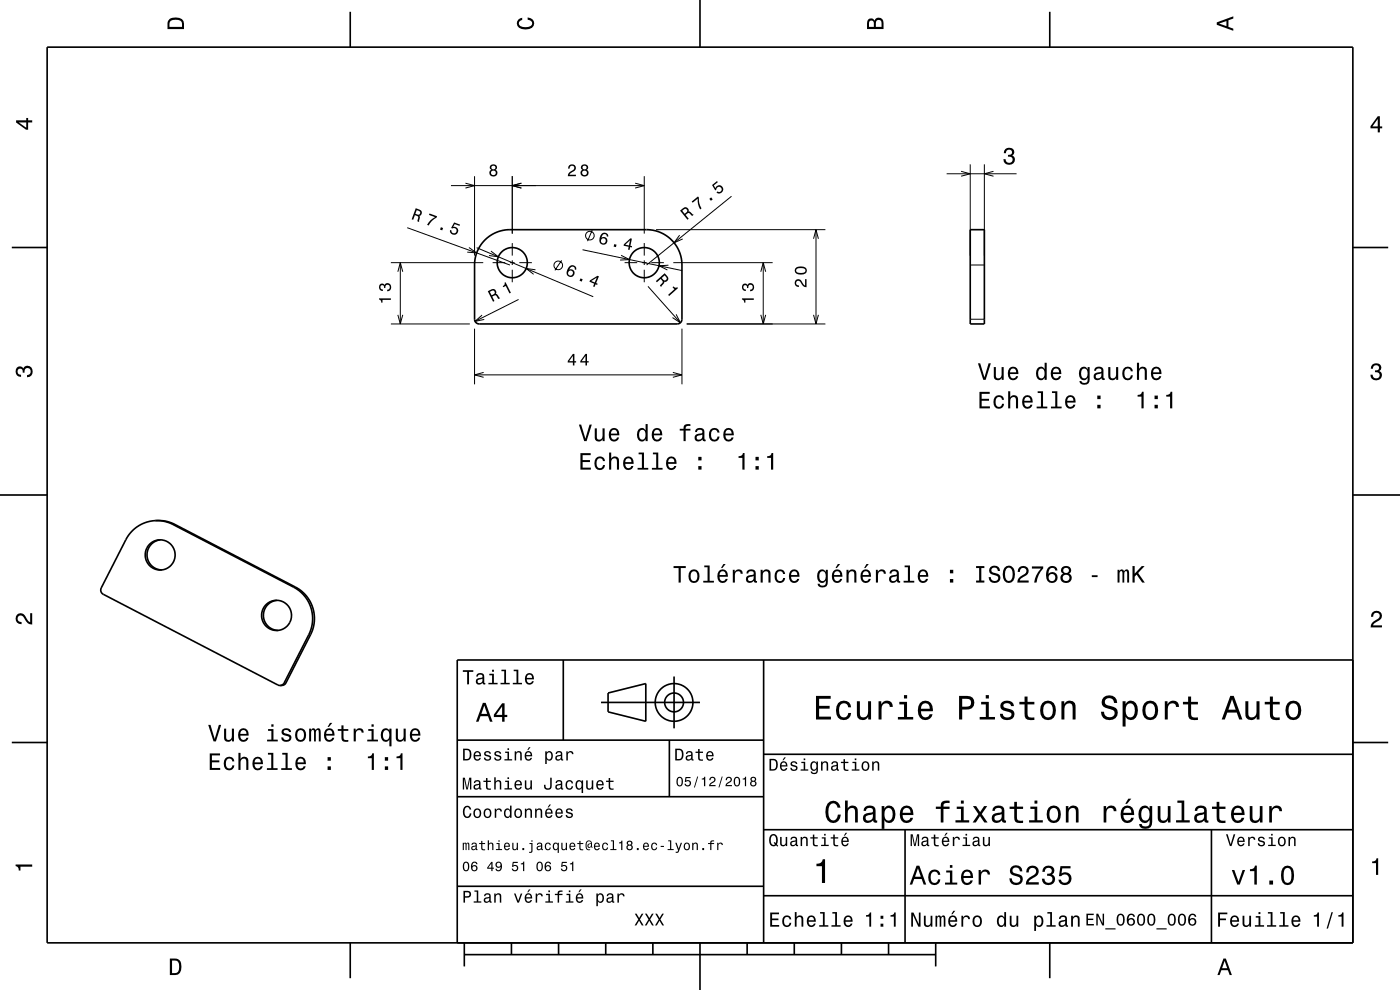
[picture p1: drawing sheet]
<svg xmlns="http://www.w3.org/2000/svg" width="297mm" height="210mm" viewBox="0 0 297 210" stroke-linecap="round" stroke-linejoin="round" font-family="sans-serif">
<g fill="none" stroke="#000" stroke-width=".21">
<path d="M95.7 39.4h41M98.7 38.9l2 .5-2 .5M100.7 37.4v16.8M108.7 37.4v12.2M110.6 38.9l-1.9 .5 1.9 .5M134.7 38.9l2 .5-2 .5M136.7 37.4v12.2M200.8 36.9h14.9M203.9 36.3l1.9 .6-1.9 .5M205.8 34.9v19.3M208.8 34.9v19.3M210.8 36.3l-2 .6 2 .5"/>
<path d="M82.9 55.7h19.6M84.4 57.6l.5-1.9 .5 1.9M84.9 55.7v13M86.4 48.3l21.8 7.9M99.5 52.5l1.6 1.2-2-.2M101.1 52.5l24.8 10.4M104.1 53.3l1.6 1.2-2-.3M104.5 55.7h2.7M108.2 55.7h1M108.7 51.6v2.6M108.7 55.2v1M108.7 57.2v2.7"/>
<path d="M110.2 55.7h2.6M113.6 57.2l-2-.2 1.6 1.2M119.1 55.2l-1.4 2.1M123.6 53l21.1 4.4M125.6 48.8l-1 2.4M131.8 54.2l1.7 .9-2 .1M132.5 55.7h2.7M136.2 55.7h1M136.7 51.6v2.6M136.7 55.2v1M136.7 57.2v2.7M138.2 55.7h2.6"/>
<path d="M139.2 48.7h35.9M141.8 56.3l-2 .1 1.8 .9M142.8 55.7h21.1M144.2 49.9l-1.2 1.6 1.8-.8M155.2 41.6l-18 14.6M161.4 57.6l.5-1.9 .5 1.9M161.9 55.7v13M172.6 50.6l.5-1.9 .5 1.9M173.1 48.7v20M205.8 56.2h3M82.9 68.7h16.8M84.4 66.8l.5 1.9 .5-1.9"/>
<path d="M100.7 69.7v11.8M100.7 79.5h44M102.3 66.8l-1.5 1.4 1.9-.4M102.6 79l-1.9 .5 1.9 .5M110 63.5l-9.2 4.7M137.5 60.7l6.8 7.8M142.7 79l2 .5-2 .5M143.4 66.7l.9 1.8-1.6-1.1M144.7 69.7v11.8M145.7 68.7h29.4M161.4 66.8l.5 1.9 .5-1.9M172.6 66.8l.5 1.9 .5-1.9"/>
<path d="M205.8 67.7h3M37.1 111.2l-.4 .1M62.7 124.5h-.4M65.9 134.6l-.4 .1M60.7 144.9h-.4"/>
<circle cx="118.4" cy="56.3" r=".92"/>
<circle cx="125.1" cy="50" r=".92"/>
</g>
<g fill="none" stroke="#000" stroke-width=".35">
<path d="M10 10h277v190h-277zM74.3 2.5v7.5M148.5 0v10M222.7 2.5v7.5M2.5 52.5h7.5M103 50.8a7.5 7.5 0 0 1 5.2-2.1h29a7.5 7.5 0 0 1 7.5 7.5v11.6l-.4 .6-.6 .3h-42.4l-.5-.5-.1-.5v-11.5a7.5 7.5 0 0 1 2.3-5.4zM205.8 48.7h3v20h-3zM287 52.5h7.5M0 105h10M33 110.4a7.5 7.5 0 0 1 4.1 .8l25.6 13.3a7.5 7.5 0 0 1 3.2 10.1l-5.3 10.3-.5 .5h-.7M33 110.4a7.4 7.4 0 0 1 3.7 .9l25.6 13.2a7.5 7.5 0 0 1 3.2 10.2l-5.2 10.2-.4 .4-.5 .1M33 110.4a7.4 7.4 0 0 0-6.3 4.1l-5.2 10.2-.1 .7 .2 .5 37.3 19.4 .5 .1"/>
<path d="M34 114.5a3.2 3.2 0 0 0-2.8 3.3 3.2 3.2 0 0 0 3.1 3.1M287 105h10M58.7 127.3a3.2 3.2 0 0 0-2.8 3.4 3.2 3.2 0 0 0 3.1 3M119.5 140v17M162 140v60M287 140h-190v60M2.5 157.5h7.5M97 157h65M127.5 149h21M129 147l8-2v8l-8-2zM142 157v12M143 143.5v11"/>
<path d="M287 157.5h7.5M97 169h65M162 176h125M162 160h125M192 176v24M257 176v24M97 188h65M162 190h125M74.3 200v7.5M98.5 202.5h100M98.5 200v5M108.5 200v2.5"/>
<path d="M118.5 200v2.5M128.5 200v2.5M138.5 200v2.5M148.5 200v10M158.5 200v2.5M168.5 200v2.5M178.5 200v2.5M188.5 200v2.5M198.5 200v5M222.7 200v7.5"/>
<circle cx="108.7" cy="55.7" r="3.2"/>
<circle cx="136.7" cy="55.7" r="3.2"/>
<circle cx="34" cy="117.7" r="3.2"/>
<circle cx="58.7" cy="130.5" r="3.2"/>
<circle cx="143" cy="149" r="2"/>
<circle cx="143" cy="149" r="4"/>
</g>
<g fill="#000">
<path d="M36 4a2.18 2.18 0 0 0-.5 2.2h3.5v-1.2a1.43 1.43 0 0 0-1.7-1.3zM36.3 4.4a2.15 2.15 0 0 1 2.2 .3l.1 1h-2.6v-1z" fill-rule="evenodd"/>
<path d="M109.9 4.2l.9-.4v.4a.7 .7 0 0 0-.7 .5 .7 .7 0 0 0 .3 .8 1.7 1.7 0 0 0 2.5-.5 .9 .9 0 0 0-1-.8v-.5a1.24 1.24 0 0 1 1.4 1.1 1.24 1.24 0 0 1-1 1.4 2.22 2.22 0 0 1-2.5-.7l-.2-.5z" fill-rule="evenodd"/>
<path d="M184.2 4.2l-.3 .7v1.3h3.5v-1.3a.98 .98 0 0 0-.7-1.1 .98 .98 0 0 0-1.2 .6 .84 .84 0 0 0-1.3-.2zM184.5 4.5a.54 .54 0 0 1 .6-.1 .54 .54 0 0 1 .3 .6v.7h-1zM185.9 4.4a.62 .62 0 0 1 .8-.1 .62 .62 0 0 1 .3 .6v.8h-1.2z" fill-rule="evenodd"/>
<path d="M258.1 4.7v.6l3.5 1.2v-.4l-1-.4v-1.4l1-.4v-.4zM258.6 5l1.6-.5v1z" fill-rule="evenodd"/>
<path d="M3.4 25.5v.5l2.1 1.5h.5v-1.5h.8v-.5h-.8v-.5h-.4v.5zM4 26h1.6v1.1z" fill-rule="evenodd"/>
<path d="M104.1 35l-.2 .2a.57 .57 0 0 0 .3 .8 .78 .78 0 0 0-.1 1.2 .78 .78 0 0 0 1.2 0 .78 .78 0 0 0-.2-1.2 .68 .68 0 0 0 .2-.9 .68 .68 0 0 0-1-.2zM104.2 36.7a.51 .51 0 0 1 1 0 .51 .51 0 0 1-1 0zM104.2 35.6a.45 .45 0 0 1 .9 0 .45 .45 0 0 1-.9 0z" fill-rule="evenodd"/>
<path d="M120.7 35.1l-.2 .7h.3a.5 .5 0 0 1 .4-.6 .5 .5 0 0 1 .6 .3 .5 .5 0 0 1-.3 .6l-.2 .2a1.17 1.17 0 0 0-.8 1.1h1.7v-.3h-1.4l.6-.6a.84 .84 0 0 0 .7-1.2 .84 .84 0 0 0-1.4-.2zM123.4 35l-.1 .2a.57 .57 0 0 0 .3 .8 .78 .78 0 0 0-.2 1.2 .78 .78 0 0 0 1.2 0 .78 .78 0 0 0-.1-1.2 .68 .68 0 0 0 .2-.9 .68 .68 0 0 0-1-.2zM123.5 36.7a.51 .51 0 0 1 1 0 .51 .51 0 0 1-1 0zM123.6 35.6a.42 .42 0 0 1 .8 0 .42 .42 0 0 1-.8 0z" fill-rule="evenodd"/>
<path d="M213.3 31.6a1.08 1.08 0 0 1 1.3-.2 1.08 1.08 0 0 1 .5 1.3l-.4 .3a1.06 1.06 0 0 1 .6 1.3 1.06 1.06 0 0 1-1.2 .7 1.1 1.1 0 0 1-1.2-1.2h.4a.71 .71 0 0 0 1 .7 .71 .71 0 0 0 .1-1.2l-.6-.1v-.4a.61 .61 0 0 0 .8-.2 .61 .61 0 0 0-.2-.8 .61 .61 0 0 0-.8 .1l-.2 .6h-.4z" fill-rule="evenodd"/>
<path d="M292.3 24.7l-1.6 2.1v.4h1.6v.9h.4v-.9h.5v-.4h-.5v-2.1zM292.3 25.2v1.6h-1.1z" fill-rule="evenodd"/>
<path d="M88.2 44.2l-.9 2.3 .4 .1 .3-1 .7 .4-.1 1 .3 .1 .2-1.1-.2-.2a.69 .69 0 0 0 .6-.7 .69 .69 0 0 0-.5-.6zM88.4 44.6l.4 .1a.43 .43 0 0 1 .3 .6 .43 .43 0 0 1-.6 .2l-.4-.2z" fill-rule="evenodd"/>
<path d="M91.1 45.3l-.1 .3 1.3 .5a3.7 3.7 0 0 0-1.7 1.6l.3 .1a3.8 3.8 0 0 1 1.7-1.6l.1-.3zM93.5 48.2l-.2 .5 .5 .2 .2-.5zM96.3 47.2l-.6 1.2 .3 .1a.57 .57 0 0 1 .9 .1 .57 .57 0 0 1-.4 .8 .57 .57 0 0 1-.7-.5l-.3-.1a.86 .86 0 0 0 .7 1 .86 .86 0 0 0 1-.9 .86 .86 0 0 0-1.1-.8l.4-.6 1 .4 .1-.3z" fill-rule="evenodd"/>
<path d="M120.8 56.5l-.3 .5a1.01 1.01 0 0 0-.3 1.2 1.01 1.01 0 0 0 1.2 .5 .82 .82 0 0 0 .5-1.1 .82 .82 0 0 0-1.1-.4 .73 .73 0 0 1 .8-.6l.3 .2v.3l.3 .2a.82 .82 0 0 0-.4-1 .82 .82 0 0 0-1 .2zM120.5 57.9a.53 .53 0 0 1 1 0 .53 .53 0 0 1-1 0zM123.2 59.1l-.3 .4 .5 .2 .2-.5zM125.2 59.5l-.2 .3 1.1 .4-.3 .6 .3 .1 .3-.6 .3 .1 .1-.2-.3-.2 .6-1.4-.3-.1zM125.4 59.6l1.2-.7-.4 1z" fill-rule="evenodd"/>
<path d="M127.7 49.6l-.4 .6a1.01 1.01 0 0 0 0 1.3 1.01 1.01 0 0 0 1.2 .3 .82 .82 0 0 0 .3-1.2 .82 .82 0 0 0-1.2-.2 .73 .73 0 0 1 .8-.7l.2 .1 .1 .3 .3 .1a.81 .81 0 0 0-.4-.8 .81 .81 0 0 0-.9 .2zM127.4 51.1a.55 .55 0 0 1 1.1 0 .55 .55 0 0 1-1.1 0zM130.3 51.8l-.1 .5 .5 .1 .1-.5zM132.4 51.8l-.1 .3 1.1 .2-.2 .7h.4l.1-.6 .3 .1 .1-.3-.4-.1 .4-1.5h-.4zM132.6 51.9l1.1-.9-.3 1.1z" fill-rule="evenodd"/>
<path d="M139.1 59.6l.3 .3 .8-.7 .4 .6-.6 .8 .3 .3 .6-.9v-.2a.69 .69 0 0 0 .8-.4 .69 .69 0 0 0-.1-.8l-.6-.6zM140.4 59l.6-.6 .3 .3a.43 .43 0 0 1 0 .7 .43 .43 0 0 1-.7-.1z" fill-rule="evenodd"/>
<path d="M144.3 44.7l1.5 1.9 .3-.2-.7-.8 .3-.2 .5-.2 .7 .6 .2-.2-.8-.7h-.2a.69 .69 0 0 0-.3-.8 .69 .69 0 0 0-.9 .1zM144.7 44.7l.3-.3a.43 .43 0 0 1 .7 .1 .43 .43 0 0 1-.2 .6l-.3 .2z" fill-rule="evenodd"/>
<path d="M146.7 42.7l.2 .3 1.1-.9a3.7 3.7 0 0 0 .5 2.3l.3-.2a3.8 3.8 0 0 1-.5-2.3l-.2-.2zM150.5 42.2l.3 .4 .4-.3-.3-.4zM151.1 39.3l.6 1.1 .3-.2a.57 .57 0 0 1 .5-.7 .57 .57 0 0 1 .6 .8 .57 .57 0 0 1-.9 .3l-.2 .2a.86 .86 0 0 0 1.3-.1 .86 .86 0 0 0-.3-1.3 .86 .86 0 0 0-1.2 .5l-.4-.6 .9-.7-.2-.2z" fill-rule="evenodd"/>
<path d="M80.4 63.3v.2a.55 .55 0 0 1 .5 .7h.2v-.6h1.8v-.3zM80.6 60.3a.83 .83 0 0 0-.1 1 .83 .83 0 0 0 .7 .4v-.3a.44 .44 0 0 1-.5-.2 .44 .44 0 0 1 .2-.6 .44 .44 0 0 1 .6 .2v.3h.3a.53 .53 0 0 1 .4-.7 .53 .53 0 0 1 .6 .6 .53 .53 0 0 1-.7 .5v.3a.84 .84 0 0 0 .9-1.1 .84 .84 0 0 0-1.3-.4l-.1 .2a.61 .61 0 0 0-1-.2z" fill-rule="evenodd"/>
<path d="M103.5 61.8l1.1 2.2 .3-.1-.5-1 .3-.1 .6-.1 .5 .7 .3-.1-.7-.9-.2-.1a.69 .69 0 0 0-.1-.8 .69 .69 0 0 0-.9-.1zM103.9 61.9l.4-.2a.42 .42 0 0 1 .6 .2 .42 .42 0 0 1-.3 .6l-.3 .1z" fill-rule="evenodd"/>
<path d="M107 60l.3-.1 1.1 2.2-.3 .2-.8-1.6-.5 .2-.1-.2a.55 .55 0 0 0 .3-.7z" fill-rule="evenodd"/>
<path d="M121.5 75.1l-1.1 1.5v.3h1.1v.6h.4v-.6h.3v-.3h-.3v-1.5zM121.5 75.5v1.1h-.8zM124.2 75.1l-1.1 1.5v.3h1.1v.6h.3v-.6h.4v-.3h-.4v-1.5zM124.2 75.5v1.1h-.8z" fill-rule="evenodd"/>
<path d="M142.7 60.9l.2-.1a.55 .55 0 0 0 .8 .1l.1 .2-1.8 1.7-.3-.3 1.4-1.1z" fill-rule="evenodd"/>
<path d="M157.4 63.3v.2a.55 .55 0 0 1 .5 .7h.2v-.6h1.8v-.3zM157.6 60.3a.83 .83 0 0 0-.2 1 .83 .83 0 0 0 .8 .4v-.3a.44 .44 0 0 1-.5-.2 .44 .44 0 0 1 .2-.6 .44 .44 0 0 1 .6 .2v.3h.3a.51 .51 0 0 1 .3-.7 .51 .51 0 0 1 .6 .4 .51 .51 0 0 1-.3 .6l-.3 .1v.3a.84 .84 0 0 0 .9-1.1 .84 .84 0 0 0-1.3-.4l-.1 .2a.61 .61 0 0 0-1-.2z" fill-rule="evenodd"/>
<path d="M168.8 59.4a.85 .85 0 0 0-.1 1 .85 .85 0 0 0 .8 .5v-.4a.5 .5 0 0 1-.6-.3 .5 .5 0 0 1 .4-.6 .5 .5 0 0 1 .6 .3l.1 .2a1.18 1.18 0 0 0 1.1 .8v-1.7h-.3v1.4l-.3-.2-.5-.9a.79 .79 0 0 0-1.2-.1zM168.9 56.7a.81 .81 0 0 0-.3 .9 .81 .81 0 0 0 .7 .6 1.36 1.36 0 0 0 1.9-.8 1.45 1.45 0 0 0-2.3-.7zM168.9 57.1a1.69 1.69 0 0 1 1.9 0v.5a1.69 1.69 0 0 1-1.9 0z" fill-rule="evenodd"/>
<path d="M207.5 77.1l1.1 3.5h.5l1.1-3.5h-.5l-.9 2.9-.9-2.9zM210.8 77.9v1.7a.89 .89 0 0 0 .6 1 .89 .89 0 0 0 1.1-.4v.4h.4v-2.7h-.4v1.5a.65 .65 0 0 1-.4 .8 .65 .65 0 0 1-.8-.3v-2zM214.1 78.2a1.54 1.54 0 0 0 .8 2.5 1.06 1.06 0 0 0 1.1-.9h-.4l-.3 .4-.3 .1a.76 .76 0 0 1-.7-1h1.7a1.16 1.16 0 0 0-.5-1.3 1.16 1.16 0 0 0-1.4 .2zM214.5 78.4a.66 .66 0 0 1 .8-.2 .66 .66 0 0 1 .3 .8h-1.3zM220.1 78.2a1.58 1.58 0 0 0 .7 2.5l.5-.2 .3-.3v.4h.5v-3.6h-.5v1.3a.89 .89 0 0 0-1.5-.1zM220.4 78.4a.62 .62 0 0 1 .7-.2 .62 .62 0 0 1 .5 .6 1.12 1.12 0 0 1-.7 1.5 1.19 1.19 0 0 1-.5-1.9zM223.2 78.2a1.54 1.54 0 0 0 .8 2.5 1.06 1.06 0 0 0 1.1-.9h-.4l-.3 .4-.3 .1a.76 .76 0 0 1-.7-1h1.7a1.16 1.16 0 0 0-.4-1.3 1.16 1.16 0 0 0-1.5 .2zM223.6 78.4a.66 .66 0 0 1 .8-.2 .66 .66 0 0 1 .3 .8h-1.3zM229.2 78.2a1.57 1.57 0 0 0 .7 2.5l.5-.2 .3-.3a.73 .73 0 0 1-.3 1 .73 .73 0 0 1-1-.4h-.4a1.1 1.1 0 0 0 1.3 .9 1.1 1.1 0 0 0 .9-1.2v-2.6h-.5v.4l-.3-.4a.9 .9 0 0 0-1.2 .3zM229.5 78.4a.63 .63 0 0 1 .7-.2 .63 .63 0 0 1 .5 .6 1.11 1.11 0 0 1-.7 1.5 1.19 1.19 0 0 1-.5-1.9zM232.4 78l-.3 .7h.4a.55 .55 0 0 1 .7-.6 .55 .55 0 0 1 .4 .8h-.2a.98 .98 0 0 0-1.2 .4 .98 .98 0 0 0 0 1.1 1.06 1.06 0 0 0 1.5-.2l.1 .3 .6 .1v-.4h-.3v-1.6a1.02 1.02 0 0 0-1.7-.6zM232.5 79.5l1.1-.3a.77 .77 0 0 1-.2 .9 .77 .77 0 0 1-.8 .1zM235.1 77.9v1.7a.89 .89 0 0 0 .6 1 .89 .89 0 0 0 1.1-.4v.4h.4v-2.7h-.4v1.5a.65 .65 0 0 1-.4 .8 .65 .65 0 0 1-.8-.3v-2zM238.4 78.2a1.53 1.53 0 0 0 .8 2.5 1.06 1.06 0 0 0 1.1-1.1h-.4a.67 .67 0 0 1-.6 .7 .67 .67 0 0 1-.7-.6 1.12 1.12 0 0 1 .6-1.5 .6 .6 0 0 1 .7 .6h.4a1.09 1.09 0 0 0-.7-1 1.09 1.09 0 0 0-1.2 .4zM241.2 77v3.6h.4v-1.6a.63 .63 0 0 1 .4-.8 .63 .63 0 0 1 .8 .4l.1 2h.4v-1.8a.88 .88 0 0 0-.6-1 .88 .88 0 0 0-1.1 .5v-1.3zM244.5 78.2a1.54 1.54 0 0 0 .8 2.5 1.06 1.06 0 0 0 1.1-.9h-.5l-.2 .4-.4 .1a.76 .76 0 0 1-.7-1h1.8a1.16 1.16 0 0 0-.5-1.3 1.16 1.16 0 0 0-1.4 .2zM244.8 78.4a.66 .66 0 0 1 .8-.2 .66 .66 0 0 1 .3 .8h-1.3z" fill-rule="evenodd"/>
<path d="M291.1 77.4a1.08 1.08 0 0 1 1.4-.2 1.08 1.08 0 0 1 .4 1.2l-.3 .3a1.06 1.06 0 0 1 .5 1.3 1.06 1.06 0 0 1-1.2 .7 1.1 1.1 0 0 1-1.2-1.2h.5a.71 .71 0 0 0 1 .8 .71 .71 0 0 0 .1-1.3h-.6v-.4a.61 .61 0 0 0 .8-.3 .61 .61 0 0 0-.2-.8 .61 .61 0 0 0-.9 .2l-.1 .5h-.5z" fill-rule="evenodd"/>
<path d="M3.6 78a.86 .86 0 0 1 1.4 .2 1.06 1.06 0 0 1 1.2-.6 1.06 1.06 0 0 1 .7 1.2 1.1 1.1 0 0 1-1.2 1.2v-.4a.71 .71 0 0 0 .8-1 .71 .71 0 0 0-1.3-.1v.6h-.4a.61 .61 0 0 0-.3-.8 .61 .61 0 0 0-.8 .2 .61 .61 0 0 0 .2 .8l.6 .2v.4a1.15 1.15 0 0 1-1.2-.6 1.15 1.15 0 0 1 .3-1.3z" fill-rule="evenodd"/>
<path d="M123.1 96.1v3.5h2.2v-.4h-1.7v-1.2h1.6v-.4h-1.6v-1.1h1.7v-.4zM126.4 97.2a1.53 1.53 0 0 0 .8 2.5 1.06 1.06 0 0 0 1.2-1h-.5a.67 .67 0 0 1-.6 .6 .67 .67 0 0 1-.7-.6 1.11 1.11 0 0 1 .7-1.5 .6 .6 0 0 1 .6 .6h.4a1.09 1.09 0 0 0-.7-1 1.09 1.09 0 0 0-1.2 .4zM129.2 96v3.6h.5v-1.5a.64 .64 0 0 1 .4-.8 .64 .64 0 0 1 .8 .3v2h.4v-1.8a.88 .88 0 0 0-.6-.9 .88 .88 0 0 0-1 .4v-1.3zM132.5 97.2a1.54 1.54 0 0 0 .8 2.5 1.06 1.06 0 0 0 1.1-.9h-.5l-.2 .4-.4 .1a.76 .76 0 0 1-.7-.9h1.8a1.16 1.16 0 0 0-.5-1.4 1.16 1.16 0 0 0-1.4 .2zM132.8 97.4a.66 .66 0 0 1 .8-.1 .66 .66 0 0 1 .4 .7h-1.4zM135.5 96v.4h.7v2.8h-.9v.4h2.2v-.4h-.9v-3.2zM138.5 96v.4h.7v2.8h-.9v.4h2.3v-.4h-.9v-3.2zM141.6 97.2a1.54 1.54 0 0 0 .8 2.5 1.05 1.05 0 0 0 1.1-.9h-.5l-.2 .4-.4 .1a.76 .76 0 0 1-.7-.9h1.8a1.16 1.16 0 0 0-.5-1.4 1.16 1.16 0 0 0-1.4 .2zM141.9 97.4a.66 .66 0 0 1 .8-.1 .66 .66 0 0 1 .4 .7h-1.4zM148.1 98.9v.7h.7v-.7zM148.1 96.9v.8h.7v-.8z" fill-rule="evenodd"/>
<path d="M122.8 90.1l1.1 3.5h.5l1.1-3.5h-.4l-.9 2.9-.9-2.9zM126.2 90.9v1.7a.89 .89 0 0 0 .6 1 .89 .89 0 0 0 1-.4v.4h.5v-2.7h-.5v1.5a.65 .65 0 0 1-.4 .8 .65 .65 0 0 1-.8-.3v-2zM129.4 91.2a1.54 1.54 0 0 0 .8 2.5 1.06 1.06 0 0 0 1.1-.9h-.4l-.2 .4-.4 .1a.76 .76 0 0 1-.7-1h1.8a1.16 1.16 0 0 0-.5-1.3 1.16 1.16 0 0 0-1.5 .2zM129.8 91.4a.66 .66 0 0 1 .8-.2 .66 .66 0 0 1 .3 .8h-1.3zM135.4 91.2a1.57 1.57 0 0 0 .8 2.5l.4-.2 .4-.3v.4h.4v-3.6h-.4v1.3a.89 .89 0 0 0-1.6-.1zM135.8 91.4a.62 .62 0 0 1 .6-.2 .62 .62 0 0 1 .5 .6 1.12 1.12 0 0 1-.6 1.5 1.19 1.19 0 0 1-.5-1.9zM138.6 91.2a1.54 1.54 0 0 0 .8 2.5 1.06 1.06 0 0 0 1-.9h-.4l-.2 .4-.4 .1a.76 .76 0 0 1-.7-1h1.8a1.16 1.16 0 0 0-.5-1.3 1.16 1.16 0 0 0-1.4 .2zM138.9 91.4a.66 .66 0 0 1 .8-.2 .66 .66 0 0 1 .3 .8h-1.3zM144.2 91v.3h.8v2.3h.5v-2.3h1v-.3h-1v-.4l.3-.2h.7v-.4a1.04 1.04 0 0 0-1.5 .7v.3zM147.7 91l-.2 .7h.4a.55 .55 0 0 1 .6-.6 .55 .55 0 0 1 .4 .8h-.2a1 1 0 0 0-1 .3 1 1 0 0 0-.3 1 .94 .94 0 0 0 1.6 0l.1 .3 .6 .1v-.4h-.2l-.1-1.6a1.02 1.02 0 0 0-1.7-.6zM147.9 92.5l1.1-.3a.77 .77 0 0 1-.2 .9 .77 .77 0 0 1-.9 .1zM150.7 91.2a1.53 1.53 0 0 0 .8 2.5 1.07 1.07 0 0 0 1.1-1.1h-.4a.67 .67 0 0 1-.6 .7 .67 .67 0 0 1-.7-.6 1.11 1.11 0 0 1 .6-1.5 .6 .6 0 0 1 .7 .6h.4a1.09 1.09 0 0 0-.7-1 1.09 1.09 0 0 0-1.2 .4zM153.7 91.2a1.54 1.54 0 0 0 .8 2.5 1.06 1.06 0 0 0 1.1-.9h-.4l-.2 .4-.4 .1a.76 .76 0 0 1-.7-1h1.8a1.16 1.16 0 0 0-.5-1.3 1.16 1.16 0 0 0-1.5 .2zM154.1 91.4a.66 .66 0 0 1 .8-.2 .66 .66 0 0 1 .3 .8h-1.3z" fill-rule="evenodd"/>
<path d="M156.7 96.8v.3h.8v2.5h.5v-3.5h-.4a.77 .77 0 0 1-.9 .7zM160.3 98.9v.7h.7v-.7zM160.3 96.9v.8h.7v-.8zM162.8 96.8v.3h.8v2.5h.4v-3.5h-.3a.77 .77 0 0 1-.9 .7z" fill-rule="evenodd"/>
<path d="M207.8 83.1v3.5h2.2v-.4h-1.7v-1.2h1.5v-.4h-1.5v-1.1h1.7v-.4zM211.1 84.2a1.53 1.53 0 0 0 .8 2.5 1.07 1.07 0 0 0 1.1-1h-.4a.67 .67 0 0 1-.6 .6 .67 .67 0 0 1-.7-.6 1.11 1.11 0 0 1 .6-1.5 .6 .6 0 0 1 .7 .6h.4a1.09 1.09 0 0 0-.8-1 1.09 1.09 0 0 0-1.1 .4zM213.9 83v3.6h.4v-1.5a.64 .64 0 0 1 .4-.8 .64 .64 0 0 1 .8 .3v2h.5v-1.8a.88 .88 0 0 0-.6-.9 .88 .88 0 0 0-1.1 .4v-1.3zM217.1 84.2a1.54 1.54 0 0 0 .8 2.5 1.06 1.06 0 0 0 1.1-.9h-.4l-.2 .4-.4 .1a.76 .76 0 0 1-.7-.9h1.8a1.16 1.16 0 0 0-.5-1.4 1.16 1.16 0 0 0-1.5 .2zM217.5 84.4a.66 .66 0 0 1 .8-.1 .66 .66 0 0 1 .3 .7h-1.3zM220.1 83v.4h.7v2.8h-.9v.4h2.3v-.4h-.9v-3.2zM223.2 83v.4h.7v2.8h-.9v.4h2.2v-.4h-.9v-3.2zM226.3 84.2a1.54 1.54 0 0 0 .7 2.5 1.05 1.05 0 0 0 1.1-.9h-.4l-.2 .4-.4 .1a.76 .76 0 0 1-.7-.9h1.8a1.16 1.16 0 0 0-.5-1.4 1.16 1.16 0 0 0-1.4 .2zM226.6 84.4a.66 .66 0 0 1 .8-.1 .66 .66 0 0 1 .3 .7h-1.3zM232.8 85.9v.7h.7v-.7zM232.8 83.9v.8h.7v-.8z" fill-rule="evenodd"/>
<path d="M241.3 83.8v.3h.9v2.5h.4v-3.5h-.3a.77 .77 0 0 1-1 .7zM244.9 85.9v.7h.7v-.7zM244.9 83.9v.8h.7v-.8zM247.4 83.8v.3h.8v2.5h.5v-3.5h-.4a.77 .77 0 0 1-.9 .7z" fill-rule="evenodd"/>
<path d="M3.6 130.4a1.22 1.22 0 0 1 2 .7l.4 .6 .4 .3v-1.9h.4v2.4a1.8 1.8 0 0 1-1.7-1.4 .71 .71 0 0 0-.9-.5 .71 .71 0 0 0-.5 .8 .71 .71 0 0 0 .9 .5v.5a1.18 1.18 0 0 1-1.2-.7 1.18 1.18 0 0 1 .2-1.3z" fill-rule="evenodd"/>
<path d="M142.9 120.1v.4h1.1v3.1h.4v-3.1h1.1v-.4zM146.4 121.2a1.53 1.53 0 0 0 .8 2.5 1.48 1.48 0 0 0 1.2-1.5 1.48 1.48 0 0 0-1.2-1.4l-.5 .1zM146.7 121.4a.67 .67 0 0 1 .7-.2 .67 .67 0 0 1 .5 .6 1.11 1.11 0 0 1-.7 1.5 1.17 1.17 0 0 1-.5-1.9zM149.4 120v.3h.7v2.9h-.9v.4h2.3v-.4h-1v-3.2zM153.5 119.6l-.5 .9h.2l.7-.9zM152.5 121.2a1.54 1.54 0 0 0 .8 2.5 1.06 1.06 0 0 0 1.1-.9h-.5l-.2 .4-.4 .1a.76 .76 0 0 1-.7-1h1.8a1.16 1.16 0 0 0-.5-1.3 1.16 1.16 0 0 0-1.4 .2zM152.8 121.4a.66 .66 0 0 1 .8-.2 .66 .66 0 0 1 .4 .8h-1.4zM155.5 120.9v2.7h.4v-1.6a.66 .66 0 0 1 .4-.8 .66 .66 0 0 1 .8 .3v.2h.5a.89 .89 0 0 0-.7-.9 .89 .89 0 0 0-1 .5v-.4zM158.6 121l-.2 .7h.3a.55 .55 0 0 1 .7-.6 .55 .55 0 0 1 .4 .8h-.2a.98 .98 0 0 0-1.1 .4 .98 .98 0 0 0-.1 1.1 1.06 1.06 0 0 0 1.5-.2l.1 .3 .6 .1v-.4h-.2l-.1-1.6a1.02 1.02 0 0 0-1.7-.6zM158.8 122.5l1.1-.3a.77 .77 0 0 1-.2 .9 .77 .77 0 0 1-.9 .1l-.1-.4zM161.4 120.9v2.7h.4v-1.6a.64 .64 0 0 1 .4-.8 .64 .64 0 0 1 .8 .4v2h.5v-1.8a.89 .89 0 0 0-.7-1 .89 .89 0 0 0-1 .5v-.4zM164.6 121.2a1.53 1.53 0 0 0 .9 2.5 1.07 1.07 0 0 0 1.1-1.1h-.5a.67 .67 0 0 1-.6 .7 .67 .67 0 0 1-.7-.6 1.11 1.11 0 0 1 .7-1.5 .6 .6 0 0 1 .6 .6h.5a1.09 1.09 0 0 0-.8-1 1.09 1.09 0 0 0-1.2 .4zM167.7 121.2a1.54 1.54 0 0 0 .8 2.5 1.06 1.06 0 0 0 1.1-.9h-.5l-.2 .4-.4 .1a.76 .76 0 0 1-.7-1h1.8a1.16 1.16 0 0 0-.5-1.3 1.16 1.16 0 0 0-1.4 .2zM168 121.4a.66 .66 0 0 1 .8-.2 .66 .66 0 0 1 .3 .8h-1.3zM173.6 121.2a1.57 1.57 0 0 0 .8 2.5l.4-.2 .4-.3a.73 .73 0 0 1-.3 1 .73 .73 0 0 1-1-.4h-.4a1.1 1.1 0 0 0 1.2 .9 1.1 1.1 0 0 0 .9-1.2v-2.6h-.4v.4l-.4-.4a.9 .9 0 0 0-1.2 .3zM174 121.4a.63 .63 0 0 1 .7-.2 .63 .63 0 0 1 .4 .6 1.11 1.11 0 0 1-.6 1.5 1.2 1.2 0 0 1-.5-1.9zM177.7 119.6l-.5 .9h.3l.7-.9zM176.8 121.2a1.54 1.54 0 0 0 .8 2.5 1.06 1.06 0 0 0 1.1-.9h-.5l-.2 .4-.4 .1a.76 .76 0 0 1-.7-1h1.8a1.16 1.16 0 0 0-.5-1.3 1.16 1.16 0 0 0-1.4 .2zM177.1 121.4a.66 .66 0 0 1 .8-.2 .66 .66 0 0 1 .3 .8h-1.3zM179.6 120.9v2.7h.4v-1.6a.63 .63 0 0 1 .4-.8 .63 .63 0 0 1 .8 .4v2h.5v-1.8a.89 .89 0 0 0-.6-1 .89 .89 0 0 0-1.1 .5v-.4zM183.8 119.6l-.5 .9h.3l.7-.9zM182.8 121.2a1.54 1.54 0 0 0 .8 2.5 1.06 1.06 0 0 0 1.1-.9h-.4l-.2 .4-.4 .1a.76 .76 0 0 1-.7-1h1.8a1.16 1.16 0 0 0-.5-1.3 1.16 1.16 0 0 0-1.5 .2zM183.2 121.4a.66 .66 0 0 1 .8-.2 .66 .66 0 0 1 .3 .8h-1.3zM185.8 120.9v2.7h.5v-1.6a.67 .67 0 0 1 .3-.8 .67 .67 0 0 1 .9 .3v.2h.4a.89 .89 0 0 0-.7-.9 .89 .89 0 0 0-1 .5v-.4zM189 121l-.3 .7h.4a.55 .55 0 0 1 .7-.6 .55 .55 0 0 1 .4 .8h-.2a.98 .98 0 0 0-1.2 .4 .98 .98 0 0 0 0 1.1 1.06 1.06 0 0 0 1.5-.2l.1 .3 .6 .1v-.4h-.3v-1.6a1.02 1.02 0 0 0-1.7-.6zM189.1 122.5l1.1-.3a.77 .77 0 0 1-.2 .9 .77 .77 0 0 1-.8 .1l-.2-.4zM191.9 120v.3h.7v2.9h-.9v.4h2.3v-.4h-1v-3.2zM195 121.2a1.54 1.54 0 0 0 .8 2.5 1.05 1.05 0 0 0 1.1-.9h-.5l-.2 .4-.4 .1a.76 .76 0 0 1-.7-1h1.8a1.16 1.16 0 0 0-.5-1.3 1.16 1.16 0 0 0-1.4 .2zM195.3 121.4a.66 .66 0 0 1 .8-.2 .66 .66 0 0 1 .4 .8h-1.4zM201.5 122.8v.8h.7v-.8zM201.5 120.9v.7h.7v-.7zM207.1 120.1v.4h.6v2.7h-.6v.4h1.7v-.4h-.6v-2.7h.6v-.4zM210.1 120.3a.96 .96 0 0 0-.2 1 .96 .96 0 0 0 .9 .7 .77 .77 0 0 1 .9 .9 .83 .83 0 0 1-.9 .3 .83 .83 0 0 1-.6-.8h-.5a1.21 1.21 0 0 0 1.5 1.3 1.21 1.21 0 0 0 .7-1.8l-.8-.3a.71 .71 0 0 1-.8-.7 .7 .7 0 0 1 .8-.5 .7 .7 0 0 1 .6 .7h.4a1.17 1.17 0 0 0-.7-1.1 1.17 1.17 0 0 0-1.3 .3zM213.1 120.5a2.53 2.53 0 0 0 .4 3 1.21 1.21 0 0 0 1.7-.9 1.94 1.94 0 0 0-.9-2.6l-.8 .1zM213.7 120.5l.3-.1a1.7 1.7 0 0 1 .3 2.8h-.3a1.13 1.13 0 0 1-.8-1.4l.1-.6zM216.2 120.4l-.3 .9h.5a.71 .71 0 0 1 .5-.8 .71 .71 0 0 1 .8 .5 .71 .71 0 0 1-.5 .8 1.81 1.81 0 0 0-1.4 1.8h2.4v-.5h-1.9a2.23 2.23 0 0 1 1.5-1.1 1.13 1.13 0 0 0 .1-1.7 1.13 1.13 0 0 0-1.7 .1zM218.9 120.1v.5h1.9a5.2 5.2 0 0 0-1.4 3h.5a5.3 5.3 0 0 1 1.4-3v-.5zM222.5 120.3l-.5 .9a1.75 1.75 0 0 0 1.2 2.5 1.15 1.15 0 0 0 1.1-1.6 1.15 1.15 0 0 0-1.9-.4 1.03 1.03 0 0 1 .8-1.2 .58 .58 0 0 1 .7 .5h.4a1.11 1.11 0 0 0-.7-.9 1.11 1.11 0 0 0-1.1 .2zM222.4 122.5a.75 .75 0 0 1 1.5 0 .75 .75 0 0 1-1.5 0zM225.4 120.3a.83 .83 0 0 0 .1 1.4 1.11 1.11 0 0 0-.4 1.5 1.11 1.11 0 0 0 1.6 .4 1.03 1.03 0 0 0 .7-.9 1.03 1.03 0 0 0-.6-1 .89 .89 0 0 0 .4-1.1 .89 .89 0 0 0-1-.6zM225.4 122.6a.75 .75 0 0 1 1.5 0 .75 .75 0 0 1-1.5 0zM225.6 121a.59 .59 0 0 1 1.1 0 .59 .59 0 0 1-1.1 0zM231.6 122v.4h1.2v-.4zM237.1 120.9v2.7h.4v-2.1l.2-.3h.3l.1 .2v2.2h.4v-2.1l.4-.4 .2 .2v.4v1.9h.4v-1.9a.69 .69 0 0 0-.5-.9l-.5 .4-.2-.3-.3-.1-.5 .4v-.3zM240.2 120.1v3.5h.5v-1.3l.4-.4 1.2 1.7h.6l-1.4-2.1 1.3-1.4h-.6l-1.5 1.6v-1.6z" fill-rule="evenodd"/>
<path d="M291.2 129.9a1.18 1.18 0 0 1 1.9 .3 1.18 1.18 0 0 1-1 1.7l-.5 .3-.3 .5h1.9v.4h-2.4a1.8 1.8 0 0 1 1.4-1.8 .71 .71 0 0 0 .5-.8 .71 .71 0 0 0-.9-.5 .71 .71 0 0 0-.5 .8h-.4z" fill-rule="evenodd"/>
<path d="M44.2 153.8l1.1 3.5h.5l1.1-3.5h-.5l-.8 2.9-.9-2.9zM47.5 154.6v1.7a.89 .89 0 0 0 .7 1 .89 .89 0 0 0 1-.4v.4h.4v-2.7h-.4v1.5a.65 .65 0 0 1-.4 .8 .65 .65 0 0 1-.8-.3v-2zM50.8 154.9a1.54 1.54 0 0 0 .8 2.5 1.06 1.06 0 0 0 1.1-.9h-.4l-.3 .3-.3 .2a.76 .76 0 0 1-.7-1h1.7a1.17 1.17 0 0 0-.4-1.3 1.17 1.17 0 0 0-1.5 .2zM51.2 155.1a.66 .66 0 0 1 .8-.2 .66 .66 0 0 1 .3 .8h-1.3zM56.9 154.7v.3h.7v1.9h-.9v.4h2.2v-.4h-.9v-2.2zM57.6 153.6v.6h.4v-.6zM60 154.7a.76 .76 0 0 0-.2 .8 .76 .76 0 0 0 .7 .5l.9 .4a.63 .63 0 0 1-.7 .6 .63 .63 0 0 1-.6-.6h-.4a1.07 1.07 0 0 0 1.2 1 1.07 1.07 0 0 0 .9-1.2l-.4-.4-1.1-.3a.54 .54 0 0 1 .4-.7 .54 .54 0 0 1 .6 .5h.5a1.03 1.03 0 0 0-.7-.9 1.03 1.03 0 0 0-1.1 .3zM62.9 154.9a1.53 1.53 0 0 0 .9 2.5 1.48 1.48 0 0 0 1.1-1.5 1.48 1.48 0 0 0-1.1-1.4l-.5 .1zM63.2 155.1a.67 .67 0 0 1 .8-.2 .67 .67 0 0 1 .4 .6 1.11 1.11 0 0 1-.6 1.5 1.17 1.17 0 0 1-.6-1.9zM65.6 154.6v2.7h.4v-2.1l.2-.3h.3l.1 .2v2.2h.4v-2.1l.4-.4 .2 .2v.4v1.9h.4v-1.9a.69 .69 0 0 0-.5-.9l-.5 .4-.2-.3-.3-.1-.5 .4v-.3zM70 153.3l-.5 .9h.3l.7-.9zM69 154.9a1.54 1.54 0 0 0 .8 2.5 1.06 1.06 0 0 0 1.1-.9h-.4l-.2 .3-.4 .2a.76 .76 0 0 1-.7-1h1.8a1.16 1.16 0 0 0-.5-1.3 1.16 1.16 0 0 0-1.5 .2zM69.4 155.1a.66 .66 0 0 1 .8-.2 .66 .66 0 0 1 .3 .8h-1.3zM72.4 153.9v.8h-.7v.3h.7l.1 1.8a1.05 1.05 0 0 0 1.4 .5v-.3a.69 .69 0 0 1-1-.4v-1.6h1v-.3h-1v-.8zM75 154.6v2.7h.5v-1.6a.67 .67 0 0 1 .3-.8 .67 .67 0 0 1 .9 .3v.2h.5a.89 .89 0 0 0-.7-.9 .89 .89 0 0 0-1.1 .5v-.4zM78.1 154.7v.3h.7v1.9h-.9v.4h2.3v-.4h-.9v-2.2zM78.8 153.6v.6h.5v-.6zM81.1 154.9a1.57 1.57 0 0 0 .7 2.5l.5-.1 .3-.4v1.4h.5v-3.7h-.5v.4l-.1-.2a.87 .87 0 0 0-1.4 .1zM81.4 155.1a.62 .62 0 0 1 .7-.2 .62 .62 0 0 1 .5 .6 1.12 1.12 0 0 1-.7 1.5 1.19 1.19 0 0 1-.5-1.9zM84 154.6v1.7a.89 .89 0 0 0 .6 1 .89 .89 0 0 0 1-.4v.4h.5v-2.7h-.5v1.5a.65 .65 0 0 1-.4 .8 .65 .65 0 0 1-.8-.3v-2zM87.2 154.9a1.54 1.54 0 0 0 .8 2.5 1.06 1.06 0 0 0 1.1-.9h-.4l-.2 .3-.4 .2a.76 .76 0 0 1-.7-1h1.8a1.17 1.17 0 0 0-.5-1.3 1.17 1.17 0 0 0-1.5 .2zM87.6 155.1a.66 .66 0 0 1 .8-.2 .66 .66 0 0 1 .3 .8h-1.3z" fill-rule="evenodd"/>
<path d="M98.2 158.8v2.5h.9a1.37 1.37 0 0 0 .7-2.2 1.56 1.56 0 0 0-1.6-.3zM98.6 159.1a.98 .98 0 0 1 1.1 .7 .98 .98 0 0 1-.6 1.2h-.5zM100.7 159.6a1.04 1.04 0 0 0-.2 1.2 1.04 1.04 0 0 0 1 .5l.5-.5h-.3l-.4 .3a.54 .54 0 0 1-.5-.7h1.3a.83 .83 0 0 0-.4-.9 .83 .83 0 0 0-1 .1zM100.9 159.7l.2-.1a.47 .47 0 0 1 .5 .1 .47 .47 0 0 1 .1 .5h-.9zM102.9 159.5l-.2 .1a.69 .69 0 0 0 .9 .9l.2 .1a.43 .43 0 0 1-.4 .5 .43 .43 0 0 1-.4-.4h-.3a.74 .74 0 0 0 .9 .7 .74 .74 0 0 0 .5-1l-1-.4a.38 .38 0 0 1 .3-.5 .38 .38 0 0 1 .4 .4h.3a.78 .78 0 0 0-1.2-.4zM105.1 159.5l-.2 .1a.69 .69 0 0 0 .9 .9l.2 .1a.43 .43 0 0 1-.4 .5 .43 .43 0 0 1-.5-.4h-.3a.74 .74 0 0 0 .9 .7 .74 .74 0 0 0 .5-1l-.9-.4a.38 .38 0 0 1 .3-.5 .38 .38 0 0 1 .4 .4h.3a.77 .77 0 0 0-1.2-.4zM107.2 159.4v.3h.5v1.3h-.7v.3h1.6v-.3h-.6v-1.6zM107.7 158.7v.4h.3v-.4zM109.2 159.4v1.9h.3v-1.1a.45 .45 0 0 1 .4-.6 .45 .45 0 0 1 .5 .5v1.2h.3v-1.3a.63 .63 0 0 0-.5-.7 .63 .63 0 0 0-.7 .4v-.3zM112.2 158.5l-.4 .6h.3l.5-.6zM111.5 159.6a1.04 1.04 0 0 0-.2 1.2 1.04 1.04 0 0 0 1.1 .5l.5-.5h-.3l-.5 .3a.54 .54 0 0 1-.5-.7h1.3a.83 .83 0 0 0-.4-.9 .83 .83 0 0 0-1 .1zM111.8 159.7l.1-.1a.48 .48 0 0 1 .5 .1 .48 .48 0 0 1 .2 .5h-1zM115.7 159.4v2.7h.3v-1.1a.66 .66 0 0 0 .7 .4 .66 .66 0 0 0 .5-.6 .91 .91 0 0 0 0-1.1 .91 .91 0 0 0-1-.3l-.2 .3v-.3zM116.1 159.8a.45 .45 0 0 1 .5-.2 .45 .45 0 0 1 .3 .4 .65 .65 0 0 1 .1 .8 .65 .65 0 0 1-.7 .2 .98 .98 0 0 1-.2-1.2zM118.1 159.5l-.2 .4h.3a.39 .39 0 0 1 .4-.3 .39 .39 0 0 1 .3 .5h-.1a.65 .65 0 0 0-1 .4 .65 .65 0 0 0 .6 .9l.6-.3 .1 .2h.4v-.2l-.2-.1v-1.1a.72 .72 0 0 0-.5-.6 .72 .72 0 0 0-.7 .2zM118.2 160.6l.8-.3a.55 .55 0 0 1-.2 .7 .55 .55 0 0 1-.6 0zM120.1 159.4v1.9h.4v-1.1a.47 .47 0 0 1 .2-.6 .47 .47 0 0 1 .6 .2v.2h.4a.64 .64 0 0 0-.5-.7 .64 .64 0 0 0-.8 .4v-.3z" fill-rule="evenodd"/>
<path d="M98.2 142.2v.3h.9v2.7h.4v-2.7h.9v-.3zM101.3 143l-.3 .5h.4a.47 .47 0 0 1 .5-.4 .47 .47 0 0 1 .4 .6l-.2 .1a.84 .84 0 0 0-1 .2 .84 .84 0 0 0 0 1.1 .9 .9 0 0 0 1.3-.2l.1 .2 .5 .1v-.3l-.3-.1v-1.3a.87 .87 0 0 0-1.4-.5zM101.4 144.3l.9-.3a.66 .66 0 0 1-.1 .7 .66 .66 0 0 1-.8 .1zM103.8 142.9v.3h.6v1.6h-.8v.4h2v-.4h-.8v-1.9zM104.4 142.1v.4h.4v-.4zM106.4 142.1v.3h.6v2.4h-.8v.4h1.9v-.4h-.7v-2.7zM109 142.1v.3h.6v2.4h-.8v.4h1.9v-.4h-.7v-2.7zM111.6 143.1a1.32 1.32 0 0 0 .7 2.1 .9 .9 0 0 0 .9-.7h-.3l-.2 .3-.4 .1a.65 .65 0 0 1-.6-.8h1.6a1 1 0 0 0-.4-1.2 1 1 0 0 0-1.3 .2zM111.9 143.3a.57 .57 0 0 1 .7-.1 .57 .57 0 0 1 .3 .6h-1.2z" fill-rule="evenodd"/>
<path d="M102.4 149.1l-1.4 4h.5l.4-1.2h1.6l.4 1.2h.6l-1.5-4zM102.7 149.7l.7 1.7h-1.3zM106.5 149.2l-1.7 2.4v.5h1.7v1h.5v-1h.6v-.5h-.6v-2.4zM106.5 149.9v1.7h-1.3z" fill-rule="evenodd"/>
<path d="M143.2 158.8v2.5h.9a1.37 1.37 0 0 0 .7-2.2 1.56 1.56 0 0 0-1.6-.3zM143.6 159.1a.98 .98 0 0 1 1.1 .7 .98 .98 0 0 1-.6 1.2h-.5zM145.7 159.5l-.2 .4h.3a.39 .39 0 0 1 .5-.3 .39 .39 0 0 1 .3 .5h-.2a.65 .65 0 0 0-.9 .4 .65 .65 0 0 0 .5 .9l.7-.3v.2h.4v-.2l-.1-.1-.1-1.1a.73 .73 0 0 0-.4-.6 .73 .73 0 0 0-.8 .2zM145.8 160.6l.8-.3a.55 .55 0 0 1-.1 .7 .55 .55 0 0 1-.7 0zM148.1 158.9v.5h-.5v.3h.5v1.3a.75 .75 0 0 0 1 .4v-.3a.48 .48 0 0 1-.7-.3v-1.1h.7v-.3h-.7v-.5zM150 159.6a1.04 1.04 0 0 0-.2 1.2 1.04 1.04 0 0 0 1.1 .5l.5-.5h-.4l-.4 .3a.54 .54 0 0 1-.5-.7h1.3a.83 .83 0 0 0-.4-.9 .83 .83 0 0 0-1 .1zM150.3 159.7l.1-.1a.48 .48 0 0 1 .5 .1 .48 .48 0 0 1 .2 .5h-1z" fill-rule="evenodd"/>
<path d="M173.1 147.6v5h3.2v-.6h-2.5v-1.7h2.2v-.6h-2.2v-1.5h2.4v-.6zM177.8 149.2a2.59 2.59 0 0 0 .5 3.4 1.58 1.58 0 0 0 2.3-1.4h-.6a.95 .95 0 0 1-.9 1 .95 .95 0 0 1-1-.9 1.59 1.59 0 0 1 .9-2.1 .85 .85 0 0 1 .9 .8h.7a1.56 1.56 0 0 0-1.1-1.3 1.56 1.56 0 0 0-1.7 .5zM181.8 148.8v2.5a1.27 1.27 0 0 0 .9 1.4 1.27 1.27 0 0 0 1.5-.7v.6h.6v-3.8h-.6v2.2a.92 .92 0 0 1-.6 1.1 .92 .92 0 0 1-1.2-.4v-2.9zM186.4 148.8v3.8h.6v-2.2a.95 .95 0 0 1 .5-1.1 .95 .95 0 0 1 1.2 .3l.1 .4h.6a1.28 1.28 0 0 0-1-1.4 1.28 1.28 0 0 0-1.4 .8v-.6zM190.8 148.9v.5h1v2.7h-1.3v.5h3.2v-.5h-1.3v-3.2zM191.8 147.4v.8h.6v-.8zM195.1 149.2a2.62 2.62 0 0 0 .5 3.4 1.57 1.57 0 0 0 2.2-1.1h-.6l-.3 .5-.5 .2a1.08 1.08 0 0 1-1-1.3h2.5a1.66 1.66 0 0 0-.7-2 1.66 1.66 0 0 0-2.1 .3zM195.6 149.5a.94 .94 0 0 1 1.2-.2 .94 .94 0 0 1 .5 1h-1.9zM203.5 147.6v5h.6v-2.1h.8a1.47 1.47 0 0 0 1.8-1.2 1.47 1.47 0 0 0-1.5-1.7zM204.1 148.2a1.6 1.6 0 0 1 1.8 .5 .86 .86 0 0 1 0 .9 .86 .86 0 0 1-.9 .3h-.9zM208.1 148.9v.5h1v2.7h-1.3v.5h3.3v-.5h-1.3v-3.2zM209.1 147.4v.8h.7v-.8zM212.6 148.9a1.08 1.08 0 0 0-.3 1.2 1.08 1.08 0 0 0 1 .7l1.1 .4a.57 .57 0 0 1 .2 .6 .57 .57 0 0 1-.5 .4 .96 .96 0 0 1-1.4-.8h-.6a1.6 1.6 0 0 0 1.3 1.4 1.6 1.6 0 0 0 1.7-.8 1.13 1.13 0 0 0-1-1.6l-1.1-.3-.2-.4a.87 .87 0 0 1 .9-.5 .87 .87 0 0 1 .8 .6h.6a1.41 1.41 0 0 0-2.1-1.1zM217.4 147.8v1.1h-1.1v.5h1.1v2.6l.2 .4 .4 .3h1.4v-.5a.97 .97 0 0 1-1.4-.5v-2.3h1.4v-.5h-1.4v-1.1zM221.1 149.2a2.56 2.56 0 0 0 .5 3.4 1.72 1.72 0 0 0 1.8-.2 1.72 1.72 0 0 0 .6-1.7 1.7 1.7 0 0 0-.9-1.9 1.7 1.7 0 0 0-2 .4zM221.6 149.6a.96 .96 0 0 1 1-.4 .96 .96 0 0 1 .7 .8 1.59 1.59 0 0 1-1 2.2 1.19 1.19 0 0 1-1-1.5zM225.2 148.8v3.8h.6v-2.2a.97 .97 0 0 1 .5-1.1 .97 .97 0 0 1 1.1 .2l.1 .7v2.4h.7v-2.5a1.27 1.27 0 0 0-.9-1.4 1.27 1.27 0 0 0-1.5 .6v-.5zM234.1 147.9a1.38 1.38 0 0 0-.3 1.5 1.38 1.38 0 0 0 1.3 .9 1.25 1.25 0 0 1 1.4 .9 1.15 1.15 0 0 1-1.3 .9 1.15 1.15 0 0 1-1-1.1h-.7a1.8 1.8 0 0 0 1.7 1.8 1.8 1.8 0 0 0 1.9-1.6 1.46 1.46 0 0 0-1.5-1.4l-.6-.2a.83 .83 0 0 1-.5-1.1 .83 .83 0 0 1 1.2-.3l.5 .5 .1 .4h.7a1.67 1.67 0 0 0-1-1.6 1.67 1.67 0 0 0-1.9 .4zM238.2 148.8v5.3h.6v-2.1a1.32 1.32 0 0 0 1.4 .7 1.32 1.32 0 0 0 1.1-1.1 2.43 2.43 0 0 0-.8-2.8 1.21 1.21 0 0 0-1.7 .5v-.5zM239.1 149.6a.9 .9 0 0 1 .9-.4 .9 .9 0 0 1 .7 .8 1.61 1.61 0 0 1-.9 2.2 1.18 1.18 0 0 1-1-1.5zM242.8 149.2a2.56 2.56 0 0 0 .5 3.4 1.72 1.72 0 0 0 1.8-.2 1.72 1.72 0 0 0 .6-1.7 1.7 1.7 0 0 0-.9-1.9 1.7 1.7 0 0 0-2 .4zM243.3 149.6a.96 .96 0 0 1 1-.4 .96 .96 0 0 1 .7 .8 1.59 1.59 0 0 1-1 2.2 1.19 1.19 0 0 1-1-1.5zM247.1 148.8v3.8h.6v-2.2a.95 .95 0 0 1 .5-1.1 .95 .95 0 0 1 1.2 .3l.1 .4h.6a1.28 1.28 0 0 0-1-1.4 1.28 1.28 0 0 0-1.4 .8v-.6zM252 147.8v1.1h-1v.5h1l.1 2.6 .2 .4 .4 .3h1.4v-.5a.97 .97 0 0 1-1.4-.5v-2.3h1.4v-.5h-1.4v-1.1zM261 147.6l-1.8 5h.6l.6-1.4h2l.5 1.4h.7l-1.9-5zM261.4 148.3l.7 2.2h-1.5zM264.2 148.8v2.5a1.27 1.27 0 0 0 .9 1.4 1.27 1.27 0 0 0 1.5-.7v.6h.6v-3.8h-.6v2.2a.92 .92 0 0 1-.6 1.1 .92 .92 0 0 1-1.1-.4l-.1-2.9zM269.4 147.8v1.1h-1.1v.5h1.1v2.6l.2 .4 .4 .3 .7 .1 .8-.1v-.5a.97 .97 0 0 1-1.4-.5l-.1-2.3h1.5v-.5h-1.5v-1.1zM273.1 149.2a2.56 2.56 0 0 0 .6 3.4 1.72 1.72 0 0 0 1.8-.2 1.72 1.72 0 0 0 .6-1.7 1.7 1.7 0 0 0-.9-1.9 1.7 1.7 0 0 0-2.1 .4zM273.6 149.6a.96 .96 0 0 1 1-.4 .96 .96 0 0 1 .7 .8 1.59 1.59 0 0 1-.9 2.2 1.19 1.19 0 0 1-1.1-1.5z" fill-rule="evenodd"/>
<path d="M44.5 159.8v3.5h2.2v-.4h-1.7v-1.2h1.5v-.4h-1.5v-1.1h1.7v-.4zM47.8 160.9a1.53 1.53 0 0 0 .8 2.5 1.06 1.06 0 0 0 1.1-1.1h-.4a.67 .67 0 0 1-.6 .7 .67 .67 0 0 1-.7-.6 1.12 1.12 0 0 1 .6-1.5 .6 .6 0 0 1 .7 .6h.4a1.09 1.09 0 0 0-.8-1 1.09 1.09 0 0 0-1.1 .4zM50.6 159.7v3.6h.4v-1.5a.64 .64 0 0 1 .4-.8 .64 .64 0 0 1 .8 .3v2h.5v-1.8a.88 .88 0 0 0-.6-.9 .88 .88 0 0 0-1.1 .4v-1.3zM53.9 160.9a1.54 1.54 0 0 0 .7 2.5 1.05 1.05 0 0 0 1.1-.9h-.4l-.2 .4-.4 .1a.76 .76 0 0 1-.7-.9h1.8a1.16 1.16 0 0 0-.5-1.4 1.16 1.16 0 0 0-1.4 .2zM54.2 161.1a.66 .66 0 0 1 .8-.1 .66 .66 0 0 1 .3 .7h-1.3zM56.8 159.7v.4h.7v2.8h-.9v.4h2.3v-.4h-.9v-3.2zM59.9 159.7v.4h.7v2.8h-.9v.4h2.2v-.4h-.9v-3.2zM63 160.9a1.54 1.54 0 0 0 .8 2.5 1.05 1.05 0 0 0 1-.9h-.4l-.2 .4-.4 .1a.76 .76 0 0 1-.7-.9h1.8a1.16 1.16 0 0 0-.5-1.4 1.16 1.16 0 0 0-1.4 .2zM63.3 161.1a.66 .66 0 0 1 .8-.1 .66 .66 0 0 1 .3 .7h-1.3zM69.5 162.6v.7h.7v-.7zM69.5 160.6v.8h.7v-.8z" fill-rule="evenodd"/>
<path d="M78 160.5v.3h.9v2.5h.4v-3.5h-.3a.77 .77 0 0 1-1 .7zM81.6 162.6v.7h.7v-.7zM81.6 160.6v.8h.7v-.8zM84.1 160.5v.3h.8v2.5h.5v-3.5h-.4a.77 .77 0 0 1-.9 .7z" fill-rule="evenodd"/>
<path d="M98.2 165v2.5h.3v-2.3l.4 2.3h.3l.5-2.3v2.3h.3v-2.5h-.5l-.4 2.2-.5-2.2zM100.7 165.6l-.2 .5h.3a.39 .39 0 0 1 .5-.4 .39 .39 0 0 1 .3 .6h-.2a.65 .65 0 0 0-.9 .4 .65 .65 0 0 0 .5 .8l.7-.3v.2l.4 .1v-.3h-.1l-.1-1.1a.73 .73 0 0 0-.4-.6 .73 .73 0 0 0-.8 .1zM100.8 166.7l.8-.2a.55 .55 0 0 1-.1 .6 .55 .55 0 0 1-.7 .1zM103.1 165v.6h-.5v.3h.5v1.3a.74 .74 0 0 0 1 .3v-.3a.49 .49 0 0 1-.7-.2v-1.1h.7v-.3h-.7v-.6zM104.8 164.9v2.6h.4v-1.1a.45 .45 0 0 1 .3-.7 .45 .45 0 0 1 .5 .6v1.2h.3v-1.3a.63 .63 0 0 0-.4-.7 .63 .63 0 0 0-.7 .3v-.9zM107.2 165.6v.3h.5v1.3h-.7v.3h1.6v-.3h-.6v-1.6zM107.7 164.9v.3h.3v-.3zM109.3 165.7a1.04 1.04 0 0 0-.1 1.2 1.04 1.04 0 0 0 1 .6l.5-.6h-.3l-.4 .4a.54 .54 0 0 1-.5-.7h1.2a.83 .83 0 0 0-.3-1 .83 .83 0 0 0-1.1 .1zM109.6 165.9l.1-.1a.47 .47 0 0 1 .5 .1 .47 .47 0 0 1 .2 .4h-.9zM111.3 165.5v1.3a.63 .63 0 0 0 .5 .7 .63 .63 0 0 0 .7-.3v.3h.3v-2h-.3v1.2a.46 .46 0 0 1-.3 .5 .46 .46 0 0 1-.5-.2v-1.5zM116.7 165v1.6a.53 .53 0 0 1-.6 .6 .53 .53 0 0 1-.4-.7h-.3a.84 .84 0 0 0 .7 1.1 .84 .84 0 0 0 .9-.9v-1.7zM118.1 165.6l-.2 .5h.3a.39 .39 0 0 1 .4-.4 .39 .39 0 0 1 .3 .6h-.1a.65 .65 0 0 0-1 .4 .65 .65 0 0 0 .6 .8l.6-.3 .1 .2 .4 .1v-.3h-.2v-1.1a.72 .72 0 0 0-.5-.6 .72 .72 0 0 0-.7 .1zM118.2 166.7l.8-.2a.55 .55 0 0 1-.2 .6 .55 .55 0 0 1-.6 .1zM120.2 165.7a1.04 1.04 0 0 0-.2 1.2 1.04 1.04 0 0 0 1.1 .6l.4-.4 .1-.3h-.3l-.3 .4a.73 .73 0 0 1-.7-.7 .73 .73 0 0 1 .7-.7l.3 .4h.3a.78 .78 0 0 0-.6-.7 .78 .78 0 0 0-.8 .2zM122.3 165.7a1.07 1.07 0 0 0-.2 1.2 1.07 1.07 0 0 0 .9 .6l.4-.3v1h.3v-2.7h-.3v.3l-.3-.2a.65 .65 0 0 0-.8 .1zM122.5 165.9a.44 .44 0 0 1 .5-.1 .44 .44 0 0 1 .3 .4 .65 .65 0 0 1 .1 .7 .65 .65 0 0 1-.7 .3l-.3-.4zM124.4 165.5v1.3a.63 .63 0 0 0 .4 .7 .63 .63 0 0 0 .8-.3v.3h.3v-2h-.4v1.2a.46 .46 0 0 1-.2 .5 .46 .46 0 0 1-.6-.2v-1.5zM126.7 165.7a1.04 1.04 0 0 0-.2 1.2 1.04 1.04 0 0 0 1 .6l.5-.6h-.3l-.4 .4a.54 .54 0 0 1-.5-.7h1.3a.83 .83 0 0 0-.4-1 .83 .83 0 0 0-1 .1zM126.9 165.9l.2-.1a.48 .48 0 0 1 .5 .1 .48 .48 0 0 1 .1 .4h-.9zM129.1 165v.6h-.5v.3h.5v1.3a.75 .75 0 0 0 1.1 .3v-.3a.48 .48 0 0 1-.7-.2l-.1-1.1h.8v-.3h-.8v-.6z" fill-rule="evenodd"/>
<path d="M98.4 171.2a1.45 1.45 0 0 0 .7 2.3 .94 .94 0 0 0 .9-1h-.3a.59 .59 0 0 1-.8 .7 1.31 1.31 0 0 1 .2-2l.3 .1 .2 .4h.4a.85 .85 0 0 0-.6-.8 .85 .85 0 0 0-1 .3zM100.6 171.7a1.04 1.04 0 0 0-.1 1.3 1.04 1.04 0 0 0 1.1 .5 1.04 1.04 0 0 0 .5-1.3 1.04 1.04 0 0 0-1.2-.7zM100.9 171.9a.48 .48 0 0 1 .5-.1 .48 .48 0 0 1 .3 .4 .66 .66 0 0 1 0 .7 .66 .66 0 0 1-.7 .3 .98 .98 0 0 1-.1-1.3zM102.8 171.7a1.04 1.04 0 0 0-.2 1.3 1.04 1.04 0 0 0 1.2 .5 1.04 1.04 0 0 0 .5-1.3 1.04 1.04 0 0 0-1.2-.7zM103 171.9a.48 .48 0 0 1 .5-.1 .48 .48 0 0 1 .4 .4 .66 .66 0 0 1 0 .7 .66 .66 0 0 1-.7 .3 .97 .97 0 0 1-.2-1.3zM105 171.5v2h.3v-1.1a.47 .47 0 0 1 .2-.6 .47 .47 0 0 1 .6 .2l.1 .1h.3a.64 .64 0 0 0-.5-.6 .64 .64 0 0 0-.7 .4v-.4zM107.1 171.7a1.06 1.06 0 0 0-.2 1.2 1.06 1.06 0 0 0 .9 .6l.4-.3v.3h.3v-2.6h-.3v.9a.63 .63 0 0 0-1.1-.1zM107.4 171.9a.44 .44 0 0 1 .4-.1 .44 .44 0 0 1 .4 .4 .65 .65 0 0 1 0 .7 .65 .65 0 0 1-.7 .3l-.2-.4zM109.3 171.7a1.04 1.04 0 0 0-.1 1.3 1.04 1.04 0 0 0 1.1 .5 1.04 1.04 0 0 0 .5-1.3 1.04 1.04 0 0 0-1.2-.7zM109.5 171.9a.48 .48 0 0 1 .6-.1 .48 .48 0 0 1 .3 .4 .66 .66 0 0 1 0 .7 .66 .66 0 0 1-.7 .3 .98 .98 0 0 1-.2-1.3zM111.4 171.5v2h.3v-1.1a.45 .45 0 0 1 .3-.7 .45 .45 0 0 1 .5 .6v1.2h.4v-1.3a.63 .63 0 0 0-.5-.7 .63 .63 0 0 0-.7 .3v-.3zM113.5 171.5v2h.3v-1.1a.45 .45 0 0 1 .3-.6 .45 .45 0 0 1 .6 .2v1.5h.3v-1.3a.63 .63 0 0 0-.4-.7 .63 .63 0 0 0-.8 .3v-.3zM116.5 170.7l-.3 .6h.2l.5-.6zM115.9 171.7a1.04 1.04 0 0 0-.2 1.2 1.04 1.04 0 0 0 1 .6l.5-.6h-.3l-.4 .4a.54 .54 0 0 1-.5-.7h1.2a.83 .83 0 0 0-.3-1 .83 .83 0 0 0-1 .1zM116.1 171.9l.2-.1a.47 .47 0 0 1 .4 .1 .47 .47 0 0 1 .2 .4h-.9zM118 171.7a1.04 1.04 0 0 0-.2 1.2 1.04 1.04 0 0 0 1.1 .6l.5-.6h-.3l-.5 .4a.53 .53 0 0 1-.5-.7h1.3a.83 .83 0 0 0-.3-1 .83 .83 0 0 0-1.1 .1zM118.3 171.9l.1-.1a.47 .47 0 0 1 .5 .1 .47 .47 0 0 1 .2 .4h-1zM120.2 171.6l-.1 .2a.69 .69 0 0 0 .8 .9l.3 .1a.43 .43 0 0 1-.4 .5 .43 .43 0 0 1-.5-.4h-.3a.74 .74 0 0 0 .9 .7 .74 .74 0 0 0 .5-1.1l-1-.3a.38 .38 0 0 1 .3-.5 .38 .38 0 0 1 .5 .3h.3a.77 .77 0 0 0-1.3-.4z" fill-rule="evenodd"/>
<path d="M143.7 165a1.16 1.16 0 0 0 .5 1.8 1.16 1.16 0 0 0 .5-1.8 .63 .63 0 0 0-1 0zM144 165.1l.2-.1a.98 .98 0 0 1 0 1.6l-.2-.1-.2-.3v-.7zM145.4 164.8l-.1 1.1h.2a.46 .46 0 0 1 .7-.2 .46 .46 0 0 1 0 .8 .46 .46 0 0 1-.7-.2h-.3a.69 .69 0 0 0 .9 .6 .69 .69 0 0 0 .4-1 .69 .69 0 0 0-1-.3l.1-.5h.9v-.3zM147.9 164.7l-.7 2.3h.2l.7-2.3zM148.9 165.1v.3h.4v1.4h.3v-2zM150.7 164.9l-.2 .6h.2a.4 .4 0 0 1 .3-.5 .4 .4 0 0 1 .5 .3 .4 .4 0 0 1-.3 .5l-.1 .1a.95 .95 0 0 0-.7 .9h1.4v-.3h-1.1l.5-.4a.67 .67 0 0 0 .5-1 .67 .67 0 0 0-1-.2zM153.1 164.7l-.7 2.3h.2l.7-2.3zM154.1 164.9l-.2 .6h.3a.4 .4 0 0 1 .3-.5 .4 .4 0 0 1 .5 .3 .4 .4 0 0 1-.3 .5l-.2 .1a.93 .93 0 0 0-.6 .9h1.4v-.3h-1.1l.5-.4a.67 .67 0 0 0 .5-1 .67 .67 0 0 0-1.1-.2zM155.8 165a1.15 1.15 0 0 0 .5 1.8 1.16 1.16 0 0 0 .5-1.8 .63 .63 0 0 0-1 0zM156.1 165.1l.2-.1a.98 .98 0 0 1 0 1.6l-.2-.1-.2-.3v-.7zM157.6 165.1v.3h.4v1.4h.3v-2zM159.4 164.9l-.2 .5 .2 .3a.62 .62 0 0 0-.1 .9 .62 .62 0 0 0 1 0 .62 .62 0 0 0-.1-.9 .57 .57 0 0 0 0-.9 .57 .57 0 0 0-.8 .1zM159.4 166.2a.41 .41 0 0 1 .8 0 .41 .41 0 0 1-.8 0zM159.5 165.3a.34 .34 0 0 1 .6 0 .34 .34 0 0 1-.6 0z" fill-rule="evenodd"/>
<path d="M163.2 161v2.5h.9a1.37 1.37 0 0 0 .7-2.2 1.58 1.58 0 0 0-1.6-.3zM163.6 161.3a.98 .98 0 0 1 1.1 .7 .98 .98 0 0 1-.6 1.2h-.5zM166.4 160.7l-.4 .6h.2l.5-.6zM165.7 161.7a1.04 1.04 0 0 0-.2 1.2 1.04 1.04 0 0 0 1 .6l.5-.6h-.3l-.4 .4a.54 .54 0 0 1-.5-.7h1.3a.83 .83 0 0 0-.4-1 .83 .83 0 0 0-1 .1zM165.9 161.9l.2-.1a.48 .48 0 0 1 .5 .1 .48 .48 0 0 1 .1 .4h-.9zM167.9 161.6l-.2 .2a.68 .68 0 0 0 .9 .9l.2 .1a.43 .43 0 0 1-.4 .5 .43 .43 0 0 1-.4-.4h-.3a.74 .74 0 0 0 .9 .7 .74 .74 0 0 0 .5-1.1l-1-.3a.38 .38 0 0 1 .3-.5 .38 .38 0 0 1 .4 .4l.3-.1a.78 .78 0 0 0-1.2-.4zM170 161.6v.3h.5v1.3h-.7v.3h1.7v-.3h-.7v-1.6zM170.5 160.9v.3h.3v-.3zM172.1 161.7a1.06 1.06 0 0 0-.2 1.2 1.06 1.06 0 0 0 .9 .6l.4-.3a.52 .52 0 0 1-.2 .7 .52 .52 0 0 1-.7-.3h-.3a.78 .78 0 0 0 .9 .6 .78 .78 0 0 0 .6-.8v-1.9h-.3v.4l-.2-.3a.64 .64 0 0 0-.9 .1zM172.4 161.9a.45 .45 0 0 1 .4-.1 .45 .45 0 0 1 .4 .4 .65 .65 0 0 1 0 .7 .65 .65 0 0 1-.7 .3l-.2-.4zM174.2 161.5v2h.3v-1.1a.45 .45 0 0 1 .3-.6 .45 .45 0 0 1 .5 .2l.1 1.5h.3v-1.3a.63 .63 0 0 0-.5-.7 .63 .63 0 0 0-.7 .3v-.3zM176.6 161.6l-.2 .5h.3a.39 .39 0 0 1 .4-.4 .39 .39 0 0 1 .3 .6h-.1a.65 .65 0 0 0-1 .4 .65 .65 0 0 0 .6 .8l.6-.3 .1 .2 .4 .1-.2-.4v-1a.73 .73 0 0 0-1.2-.5zM176.7 162.7l.8-.2a.55 .55 0 0 1-.2 .6 .55 .55 0 0 1-.6 .1zM178.9 161v.6h-.5v.3h.5l.1 1.3a.75 .75 0 0 0 1 .3v-.3a.48 .48 0 0 1-.7-.2v-1.1h.7v-.3h-.7v-.6zM180.8 161.6v.3h.5v1.3h-.6v.3h1.6v-.3h-.6v-1.6zM181.3 160.9v.3h.4v-.3zM183 161.7a1.04 1.04 0 0 0-.2 1.3 1.04 1.04 0 0 0 1.2 .5 1.04 1.04 0 0 0 .4-1.3 1.04 1.04 0 0 0-1.2-.7zM183.2 161.9a.48 .48 0 0 1 .5-.1 .48 .48 0 0 1 .4 .4 .66 .66 0 0 1 0 .7 .66 .66 0 0 1-.7 .3 .98 .98 0 0 1-.2-1.3zM185 161.5v2h.3v-1.1a.45 .45 0 0 1 .3-.6 .45 .45 0 0 1 .6 .2v1.5h.3v-1.3a.63 .63 0 0 0-.4-.7 .63 .63 0 0 0-.8 .3v-.3z" fill-rule="evenodd"/>
<path d="M163.4 177.2a1.45 1.45 0 0 0 .7 2.3l.5-.2 .3 .3 .2-.2-.3-.3a1.53 1.53 0 0 0-.5-2.2l-.6 .1zM163.8 177.3l.3-.1a1.21 1.21 0 0 1 .5 1.7l-.3-.3-.2 .2 .3 .3a.45 .45 0 0 1-.7-.1 1.62 1.62 0 0 1 .1-1.7zM165.5 177.5v1.3a.63 .63 0 0 0 .4 .7 .63 .63 0 0 0 .8-.3v.3h.3v-2h-.3v1.2a.46 .46 0 0 1-.3 .5 .46 .46 0 0 1-.6-.2v-1.5zM167.9 177.6l-.2 .5h.3a.39 .39 0 0 1 .5-.4 .39 .39 0 0 1 .2 .6h-.1a.65 .65 0 0 0-.9 .4 .65 .65 0 0 0 .5 .8l.6-.3 .1 .2 .4 .1v-.3h-.2v-1.1a.73 .73 0 0 0-1.2-.5zM168 178.7l.8-.2a.55 .55 0 0 1-.2 .6 .55 .55 0 0 1-.6 .1zM169.8 177.5v2h.4v-1.1a.45 .45 0 0 1 .2-.6 .45 .45 0 0 1 .6 .2v1.5h.3v-1.3a.63 .63 0 0 0-.4-.7 .63 .63 0 0 0-.8 .3v-.3zM172.4 177v.6h-.5v.3h.5l.1 1.3a.75 .75 0 0 0 1 .3v-.3a.49 .49 0 0 1-.7-.2v-1.1h.7v-.3h-.7v-.6zM174.3 177.6v.3h.5v1.3h-.6v.3h1.6v-.3h-.6v-1.6zM174.8 176.9v.3h.4v-.3zM176.8 177v.6h-.6v.3h.6v1.3a.74 .74 0 0 0 1 .3v-.3a.49 .49 0 0 1-.7-.2v-1.1h.7v-.3h-.7v-.6zM179.4 176.7l-.4 .6h.2l.5-.6zM178.7 177.7a1.04 1.04 0 0 0-.2 1.2 1.04 1.04 0 0 0 1 .6l.5-.6h-.3l-.4 .4a.54 .54 0 0 1-.5-.7h1.3a.83 .83 0 0 0-.4-1 .83 .83 0 0 0-1 .1zM178.9 177.9l.2-.1a.48 .48 0 0 1 .5 .1 .48 .48 0 0 1 .1 .4h-.9z" fill-rule="evenodd"/>
<path d="M175.6 170.5a3.6 3.6 0 0 0 0 3.5 1.59 1.59 0 0 0 1.8 .5 1.59 1.59 0 0 0 1-1.7h-.6a1.06 1.06 0 0 1-1.5 1.1 2.68 2.68 0 0 1 0-3.4 .92 .92 0 0 1 1.4 .8h.6a1.53 1.53 0 0 0-1.1-1.4 1.53 1.53 0 0 0-1.6 .6zM179.3 169.8v4.7h.5v-2a.82 .82 0 0 1 .5-1 .82 .82 0 0 1 1.1 .4v2.6h.6v-2.3a1.13 1.13 0 0 0-.8-1.3 1.13 1.13 0 0 0-1.4 .6v-1.7zM183.5 171.2l-.3 .8h.5a.71 .71 0 0 1 .9-.7 .71 .71 0 0 1 .5 1l-.3 .1a1.47 1.47 0 0 0-1.7 1.2 .94 .94 0 0 0 1 1l.6-.2 .5-.4 .2 .4 .7 .1v-.5h-.3l-.1-2.1a1.31 1.31 0 0 0-2.2-.7zM183.8 173.1l1.4-.4a.99 .99 0 0 1-.3 1.1 .99 .99 0 0 1-1.1 .1l-.2-.4zM187 171v4.8h.6v-1.9a1.19 1.19 0 0 0 1.3 .7 1.19 1.19 0 0 0 1-1.1 1.94 1.94 0 0 0-1.3-2.6 1.06 1.06 0 0 0-1 .6v-.5zM187.9 171.7a.81 .81 0 0 1 .8-.3 .81 .81 0 0 1 .6 .7 1.45 1.45 0 0 1-.8 2 1.52 1.52 0 0 1-.6-2.4zM191.3 171.4a1.98 1.98 0 0 0 1 3.2 1.36 1.36 0 0 0 1.4-1.1h-.6l-.2 .4-.5 .2a.97 .97 0 0 1-.9-1.2h2.3a1.5 1.5 0 0 0-.7-1.8 1.5 1.5 0 0 0-1.8 .3zM191.7 171.6a.85 .85 0 0 1 1-.1 .85 .85 0 0 1 .5 .9h-1.7zM198.5 171.1v.5h1.1v2.9h.5v-2.9h1.3v-.5h-1.3a.64 .64 0 0 1 .9-.8h.4v-.5a1.33 1.33 0 0 0-1.8 1v.3zM203 171.1v.5h.9v2.4h-1.2v.5h2.9v-.5h-1.2v-2.9zM203.8 169.8v.7h.7v-.7zM206.4 171l1.2 1.7-1.3 1.8h.7l.9-1.4 .9 1.4h.7l-1.2-1.8 1.1-1.7h-.6l-.9 1.3-.8-1.3zM210.9 171.2l-.3 .3-.1 .5h.5a.71 .71 0 0 1 .9-.7 .71 .71 0 0 1 .5 1l-.3 .1a1.46 1.46 0 0 0-1.7 1.2 .93 .93 0 0 0 1 1l.6-.2 .6-.4 .1 .4 .7 .1v-.5h-.3v-2.1a1.31 1.31 0 0 0-2.2-.7zM211.1 173.1l1.4-.4a.99 .99 0 0 1-.3 1.1 .99 .99 0 0 1-1.1 .1l-.1-.4zM215.2 170.1v1h-1v.5h1v2.3l.2 .4 .3 .2 .7 .1h.6v-.5a.87 .87 0 0 1-1.2-.5l-.1-2h1.3v-.5h-1.3v-1zM218.6 171.1v.5h.9v2.4h-1.2v.5h2.9v-.5h-1.2v-2.9zM219.5 169.8v.7h.6v-.7zM222.4 171.4a1.96 1.96 0 0 0 1.1 3.2 1.95 1.95 0 0 0 1.6-1.6 1.95 1.95 0 0 0-.9-2l-.7-.1-.6 .1zM222.9 171.7a.86 .86 0 0 1 .9-.3 .86 .86 0 0 1 .6 .7 1.43 1.43 0 0 1-.9 2 1.51 1.51 0 0 1-.6-2.4zM226.1 171v3.5h.6v-2a.82 .82 0 0 1 .5-1 .82 .82 0 0 1 1 .4v2.6h.6v-2.3a1.14 1.14 0 0 0-.8-1.3 1.14 1.14 0 0 0-1.3 .6v-.5zM234.1 171v3.5h.6v-2a.85 .85 0 0 1 .5-1 .85 .85 0 0 1 1 .3l.1 .3h.6a1.15 1.15 0 0 0-.9-1.2 1.15 1.15 0 0 0-1.3 .7v-.6zM239.4 169.4l-.7 1.1h.4l.9-1.1zM238.1 171.4a1.98 1.98 0 0 0 1 3.2 1.36 1.36 0 0 0 1.4-1.1h-.5l-.3 .4-.5 .2a.97 .97 0 0 1-.9-1.2h2.3a1.5 1.5 0 0 0-.6-1.8 1.5 1.5 0 0 0-1.9 .3zM238.6 171.6a.85 .85 0 0 1 1-.1 .85 .85 0 0 1 .4 .9h-1.7zM241.9 171.4a2.43 2.43 0 0 0 .4 3.1 1.17 1.17 0 0 0 1.6-.6 .99 .99 0 0 1-.9 1.4l-.6-.1-.2-.4h-.5a1.04 1.04 0 0 0 1.3 1 1.27 1.27 0 0 0 1.4-1.5v-3.3h-.5v.6l-.5-.6a1.15 1.15 0 0 0-1.5 .4zM242.3 171.7a.82 .82 0 0 1 .9-.3 .82 .82 0 0 1 .6 .7 1.42 1.42 0 0 1-.8 2 1.54 1.54 0 0 1-.7-2.4zM245.6 171v2.3a1.14 1.14 0 0 0 .8 1.2 1.14 1.14 0 0 0 1.4-.6v.6h.5v-3.5h-.6v2a.83 .83 0 0 1-.5 1 .83 .83 0 0 1-1-.4v-2.6zM249.8 169.8v.5h.9v3.7h-1.2v.5h2.9v-.5h-1.2v-4.2zM253.8 171.2l-.3 .8h.5a.71 .71 0 0 1 .8-.7 .71 .71 0 0 1 .5 1l-.2 .1a1.47 1.47 0 0 0-1.8 1.2 .94 .94 0 0 0 1.1 1l.6-.2 .5-.4 .1 .4 .8 .1v-.5h-.4v-2.1a1.31 1.31 0 0 0-2.2-.7zM254 173.1l1.4-.4a.99 .99 0 0 1-.2 1.1 .99 .99 0 0 1-1.2 .1l-.1-.4zM258.1 170.1v1h-1v.5h1v2.3l.2 .4 .4 .2 1.3 .1v-.5a.88 .88 0 0 1-1.3-.5v-2h1.3v-.5h-1.3v-1zM261.5 171.4a1.98 1.98 0 0 0 1.1 3.2 1.36 1.36 0 0 0 1.4-1.1h-.6l-.3 .4-.5 .2a.97 .97 0 0 1-.9-1.2h2.3a1.5 1.5 0 0 0-.6-1.8 1.5 1.5 0 0 0-1.9 .3zM262 171.6a.85 .85 0 0 1 1-.1 .85 .85 0 0 1 .4 .9h-1.7zM265.1 171v2.3a1.14 1.14 0 0 0 .8 1.2 1.14 1.14 0 0 0 1.4-.6v.6h.5v-3.5h-.5v2a.83 .83 0 0 1-.5 1 .83 .83 0 0 1-1.1-.4v-2.6zM269.3 171v3.5h.5v-2a.85 .85 0 0 1 .5-1 .85 .85 0 0 1 1.1 .3v.3h.6a1.15 1.15 0 0 0-.9-1.2 1.15 1.15 0 0 0-1.3 .7v-.6z" fill-rule="evenodd"/>
<path d="M193.2 177v2.5h.3v-2.3l.4 2.3h.3l.5-2.3v2.3h.3v-2.5h-.5l-.4 2.2-.5-2.2zM195.7 177.6l-.2 .5h.3a.39 .39 0 0 1 .5-.4 .39 .39 0 0 1 .3 .6h-.2a.65 .65 0 0 0-.9 .4 .65 .65 0 0 0 .5 .8l.7-.3v.2l.4 .1v-.3h-.1l-.1-1.1a.73 .73 0 0 0-1.2-.5zM195.8 178.7l.8-.2a.55 .55 0 0 1-.1 .6 .55 .55 0 0 1-.7 .1zM198.1 177v.6h-.5v.3h.5v1.3a.74 .74 0 0 0 1 .3v-.3a.49 .49 0 0 1-.7-.2v-1.1h.7v-.3h-.7v-.6zM200.7 176.7l-.4 .6h.3l.5-.6zM200 177.7a1.04 1.04 0 0 0-.2 1.2 1.04 1.04 0 0 0 1.1 .6l.5-.6h-.4l-.4 .4a.54 .54 0 0 1-.5-.7h1.3a.83 .83 0 0 0-.4-1 .83 .83 0 0 0-1 .1zM200.3 177.9l.1-.1a.48 .48 0 0 1 .5 .1 .48 .48 0 0 1 .2 .4h-1zM202.1 177.5v2h.3v-1.1a.47 .47 0 0 1 .3-.6 .47 .47 0 0 1 .6 .2v.1h.3a.64 .64 0 0 0-.4-.6 .64 .64 0 0 0-.8 .4v-.4zM204.3 177.6v.3h.5v1.3h-.6v.3h1.6v-.3h-.6v-1.6zM204.8 176.9v.3h.4v-.3zM206.6 177.6l-.2 .5h.3a.39 .39 0 0 1 .4-.4 .39 .39 0 0 1 .3 .6h-.1a.65 .65 0 0 0-1 .4 .65 .65 0 0 0 .6 .8l.6-.3 .1 .2 .4 .1v-.3h-.2v-1.1a.72 .72 0 0 0-.5-.6 .72 .72 0 0 0-.7 .1zM206.7 178.7l.8-.2a.55 .55 0 0 1-.2 .6 .55 .55 0 0 1-.6 .1zM208.5 177.5v1.3a.63 .63 0 0 0 .5 .7 .63 .63 0 0 0 .7-.3v.3h.3v-2h-.3v1.2a.46 .46 0 0 1-.3 .5 .46 .46 0 0 1-.6-.2v-1.5z" fill-rule="evenodd"/>
<path d="M260.1 177l.8 2.5h.4l.8-2.5h-.4l-.6 2.1-.7-2.1zM262.7 177.7a1.04 1.04 0 0 0-.2 1.2 1.04 1.04 0 0 0 1 .6l.5-.6h-.3l-.4 .4a.54 .54 0 0 1-.5-.7h1.3a.83 .83 0 0 0-.4-1 .83 .83 0 0 0-1 .1zM262.9 177.9l.2-.1a.48 .48 0 0 1 .5 .1 .48 .48 0 0 1 .1 .4h-.9zM264.8 177.5v2h.3v-1.1a.47 .47 0 0 1 .3-.6 .47 .47 0 0 1 .6 .2v.1h.3a.64 .64 0 0 0-.5-.6 .64 .64 0 0 0-.7 .4v-.4zM267 177.6l-.1 .2a.69 .69 0 0 0 .9 .9l.2 .1a.43 .43 0 0 1-.4 .5 .43 .43 0 0 1-.5-.4h-.3a.74 .74 0 0 0 .9 .7 .74 .74 0 0 0 .5-1.1l-.9-.3a.38 .38 0 0 1 .3-.5 .38 .38 0 0 1 .4 .4l.3-.1a.78 .78 0 0 0-1.3-.4zM269.2 177.6v.3h.5v1.3h-.7v.3h1.6v-.3h-.6v-1.6zM269.7 176.9v.3h.3v-.3zM271.3 177.7a1.04 1.04 0 0 0-.1 1.3 1.04 1.04 0 0 0 1.1 .5 1.04 1.04 0 0 0 .5-1.3 1.04 1.04 0 0 0-1.2-.7zM271.5 177.9a.48 .48 0 0 1 .6-.1 .48 .48 0 0 1 .3 .4 .67 .67 0 0 1 0 .7 .67 .67 0 0 1-.7 .3 .98 .98 0 0 1-.2-1.3zM273.3 177.5v2h.4v-1.1a.45 .45 0 0 1 .3-.7 .45 .45 0 0 1 .5 .6v1.2h.4v-1.3a.63 .63 0 0 0-.5-.7 .63 .63 0 0 0-.7 .3v-.3z" fill-rule="evenodd"/>
<path d="M3.3 183.4h3.5v.4h-2.5v.9h-.3a.77 .77 0 0 0-.7-1z" fill-rule="evenodd"/>
<path d="M98.2 178.8v1.5h.2v-1.2l.2-.2 .2 .2v1.2h.2v-1.2l.2-.2 .1 .3v1.1h.3v-1.3l-.2-.2-.4 .1-.3-.2-.3 .2v-.1zM100.2 178.9l-.2 .3h.2a.31 .31 0 0 1 .4-.3 .31 .31 0 0 1 .2 .5 .61 .61 0 0 0-.7 .1 .61 .61 0 0 0 0 .7 .6 .6 0 0 0 .8-.1l.1 .2h.3l-.1-.2-.1-.9a.58 .58 0 0 0-.9-.3zM100.3 179.7l.6-.2v.3a.34 .34 0 0 1-.3 .4 .34 .34 0 0 1-.4-.4zM102.1 178.4v.4h-.5v.2h.5v1.1a.6 .6 0 0 0 .8 .3v-.3h-.5l-.1-.3v-.8h.6v-.2h-.6v-.4zM103.5 178.3v2h.2l.1-1.1 .3-.3 .3 .3v1.1h.3v-1a.5 .5 0 0 0-.4-.6 .5 .5 0 0 0-.6 .3v-.7zM105.3 178.8v.2h.4v1.1h-.5v.2h1.3v-.2h-.5v-1.3zM105.7 178.3v.2h.3v-.2zM107.1 178.9a.83 .83 0 0 0-.2 1 .83 .83 0 0 0 .9 .4l.4-.4-.8 .2-.2-.5h1v-.1a.64 .64 0 0 0-.4-.7 .64 .64 0 0 0-.7 .1zM107.3 179.1l.4-.1 .2 .4h-.7zM108.7 178.8v1a.51 .51 0 0 0 .3 .6 .51 .51 0 0 0 .6-.3v.2h.3v-1.5h-.3v1.1l-.4 .2-.3-.2v-1.1zM110.8 179.9v.4h.4v-.4zM112.3 178.8v.2h.4v1.4v.2l-.4 .1v.2a.49 .49 0 0 0 .7-.5v-1.6zM112.7 178.3v.2h.3v-.2zM114 178.9l-.1 .3h.2a.32 .32 0 0 1 .4-.3 .32 .32 0 0 1 .2 .5 .61 .61 0 0 0-.7 .1 .61 .61 0 0 0 0 .7 .6 .6 0 0 0 .8-.1l.1 .2h.3l-.2-.2v-.9a.58 .58 0 0 0-1-.3zM114.1 179.7l.7-.2v.3a.34 .34 0 0 1-.4 .4 .34 .34 0 0 1-.3-.4zM115.7 178.9a.83 .83 0 0 0-.1 1 .83 .83 0 0 0 .9 .4l.4-.5h-.3l-.2 .3a.58 .58 0 0 1-.6-.6 .58 .58 0 0 1 .6-.5l.2 .3h.3a.63 .63 0 0 0-.5-.6 .63 .63 0 0 0-.7 .2zM117.4 178.9a.85 .85 0 0 0-.1 .9 .85 .85 0 0 0 .7 .6l.3-.3v.8h.3v-2.1h-.3v.2l-.4-.3zM117.6 179.1l.1-.1a.56 .56 0 0 1 .6 .5 .56 .56 0 0 1-.6 .6l-.2-.3zM119.1 178.8v1a.51 .51 0 0 0 .3 .6 .51 .51 0 0 0 .6-.3v.2h.3v-1.5h-.3v1.1l-.4 .2-.3-.2v-1.1zM121 178.9a.83 .83 0 0 0-.2 1 .83 .83 0 0 0 .8 .4l.4-.4-.7 .2-.3-.5h1.1v-.1a.64 .64 0 0 0-.4-.7 .64 .64 0 0 0-.7 .1zM121.2 179.1l.4-.1 .2 .4h-.8zM122.9 178.4v.4h-.4v.2h.4v1.1a.6 .6 0 0 0 .8 .3v-.3h-.5v-.3v-.8h.5v-.2h-.5v-.4zM124.5 178.4a1.49 1.49 0 0 0 .1 1.9h.6v-.2a.49 .49 0 0 1-.7-.4 .96 .96 0 0 1 .4-1.2l.4 .1 .1 .2a.65 .65 0 0 0-.7 .9l.3 .2 .4-.3 .2 .2 .1-.1a1.03 1.03 0 0 0-.9-1.4zM124.9 179.2l.5-.2-.1 .6h-.4zM126.2 178.9a.83 .83 0 0 0-.2 1 .83 .83 0 0 0 .8 .4l.4-.4-.7 .2-.2-.5h1v-.1a.64 .64 0 0 0-.4-.7 .64 .64 0 0 0-.7 .1zM126.4 179.1l.4-.1 .2 .4h-.7zM127.9 178.9a.83 .83 0 0 0-.1 1 .83 .83 0 0 0 .8 .4l.4-.5h-.2l-.3 .3a.58 .58 0 0 1-.5-.6 .58 .58 0 0 1 .5-.5l.2 .3h.3a.63 .63 0 0 0-.4-.6 .63 .63 0 0 0-.7 .2zM129.6 178.3v.2h.4v1.6h-.5v.2h1.3v-.2h-.5v-1.8zM131.3 178.7v.2h.5v1.4h.2v-2zM133.1 178.5l-.2 .3 .3 .4a.62 .62 0 0 0-.1 1 .62 .62 0 0 0 .9 0 .62 .62 0 0 0-.1-1 .57 .57 0 0 0 .1-.8 .57 .57 0 0 0-.9 .1zM133.2 179.8a.41 .41 0 0 1 .8 0 .41 .41 0 0 1-.8 0zM133.2 178.9a.35 .35 0 0 1 .7 0 .35 .35 0 0 1-.7 0zM135.1 179.9v.4h.4v-.4zM136.6 178.9a.83 .83 0 0 0-.2 1 .83 .83 0 0 0 .9 .4l.3-.4-.7 .2-.2-.5h1v-.1a.64 .64 0 0 0-.4-.7 .64 .64 0 0 0-.7 .1zM136.8 179.1l.4-.1 .2 .4h-.7zM138.3 178.9a.83 .83 0 0 0-.1 1 .83 .83 0 0 0 .8 .4l.4-.5h-.2l-.3 .3a.58 .58 0 0 1-.5-.6 .58 .58 0 0 1 .5-.5l.3 .3h.2a.63 .63 0 0 0-.4-.6 .63 .63 0 0 0-.7 .2zM140.2 179.4v.3h.7v-.3zM141.7 178.3v.2h.4v1.6h-.5v.2h1.3v-.2h-.5v-1.8zM143.3 178.8l.5 1.6-.1 .3h-.4v.2h.5l.2-.2 .7-1.9h-.3l-.4 1.2-.5-1.2zM145.2 178.9a.83 .83 0 0 0-.1 1 .83 .83 0 0 0 .9 .4 .79 .79 0 0 0 .3-1.1 .79 .79 0 0 0-1.1-.3zM145.4 179.1l.1-.1a.56 .56 0 0 1 .6 .5 .56 .56 0 0 1-.6 .6l-.2-.3zM146.8 178.8v1.5h.3v-1.1l.4-.3 .3 .3v1.1h.3v-1a.51 .51 0 0 0-.4-.6 .51 .51 0 0 0-.6 .3v-.2zM149 179.9v.4h.4v-.4zM150.2 178.8v.2h.5v1.3h.2v-1.3h.6v-.2h-.6l.1-.3h.5v-.2h-.3a.46 .46 0 0 0-.5 .5zM152.1 178.8v1.5h.3l.1-1.2 .4-.1 .2 .3h.3a.51 .51 0 0 0-.4-.6 .51 .51 0 0 0-.6 .3v-.2z" fill-rule="evenodd"/>
<path d="M98.4 183a1.16 1.16 0 0 0 .5 1.8 1.16 1.16 0 0 0 .5-1.8 .64 .64 0 0 0-1 0zM98.7 183.1l.2-.1a.98 .98 0 0 1 0 1.6l-.4-.2v-.2v-.7zM100.2 182.9a1.37 1.37 0 0 0 .1 1.9 .66 .66 0 0 0 .9-.2 .66 .66 0 0 0-.1-.9 .66 .66 0 0 0-.9 0 .59 .59 0 0 1 .5-.7l.3 .3h.3a.64 .64 0 0 0-.4-.5 .64 .64 0 0 0-.7 .1zM100.2 184.2a.43 .43 0 0 1 .8 0 .43 .43 0 0 1-.8 0zM104.2 182.8l-.8 1.2v.3h.8v.5h.3v-.5h.3v-.2h-.3v-1.3zM104.2 183.2v.9h-.6zM105.3 183a.66 .66 0 0 0 0 .9 .66 .66 0 0 0 .9 0 .59 .59 0 0 1-.5 .7l-.2-.1-.1-.2h-.3a.7 .7 0 0 0 .9 .5 .7 .7 0 0 0 .5-.8 .81 .81 0 0 0-.2-1 .81 .81 0 0 0-1 0zM105.4 183.4a.42 .42 0 0 1 .8 0 .42 .42 0 0 1-.8 0zM108.8 182.8l-.2 1.1h.2a.46 .46 0 0 1 .8-.1 .46 .46 0 0 1-.1 .7 .46 .46 0 0 1-.7-.2h-.2a.69 .69 0 0 0 .8 .6 .69 .69 0 0 0 .5-1 .69 .69 0 0 0-1-.3l.1-.5h.8v-.3zM110.5 183.1v.3h.5v1.4h.2v-2zM114 183a1.16 1.16 0 0 0 .5 1.8 1.16 1.16 0 0 0 .5-1.8 .64 .64 0 0 0-1 0zM114.3 183.1l.2-.1a.98 .98 0 0 1 0 1.6l-.2-.1-.2-.3v-.7zM115.8 182.9a1.37 1.37 0 0 0 .1 1.9 .66 .66 0 0 0 .9-.2 .66 .66 0 0 0-.1-.9 .66 .66 0 0 0-.9 0 .59 .59 0 0 1 .5-.7l.3 .3h.3a.64 .64 0 0 0-.4-.5 .64 .64 0 0 0-.7 .1zM115.8 184.2a.43 .43 0 0 1 .8 0 .43 .43 0 0 1-.8 0zM119.2 182.8l-.2 1.1h.3a.45 .45 0 0 1 .7-.1 .45 .45 0 0 1-.1 .7 .45 .45 0 0 1-.7-.2h-.2a.69 .69 0 0 0 .8 .6 .69 .69 0 0 0 .5-1 .69 .69 0 0 0-1-.3l.1-.5h.9v-.3zM120.9 183.1v.3h.5v1.4h.2v-2z" fill-rule="evenodd"/>
<path d="M98.3 189v2.5h.4v-1.1a.96 .96 0 0 0 1.2-.7 .67 .67 0 0 0-.7-.7zM98.7 189.3h.4a.43 .43 0 0 1 .5 .4 .43 .43 0 0 1-.5 .4h-.4zM100.6 188.9v.3h.5v2h-.6v.3h1.6v-.3h-.6v-2.3zM102.9 189.6l-.2 .5h.3a.39 .39 0 0 1 .5-.4 .39 .39 0 0 1 .2 .6h-.1a.65 .65 0 0 0-.9 .4 .65 .65 0 0 0 .5 .8l.6-.3 .1 .2 .4 .1v-.3h-.2v-1.1a.73 .73 0 0 0-1.2-.5zM103 190.7l.8-.2a.55 .55 0 0 1-.2 .6 .55 .55 0 0 1-.6 .1zM104.8 189.5v2h.4v-1.1a.45 .45 0 0 1 .2-.6 .45 .45 0 0 1 .6 .2v1.5h.3v-1.3a.63 .63 0 0 0-.4-.7 .63 .63 0 0 0-.8 .3v-.3zM109 189.5l.8 2h.3l.7-2h-.3l-.6 1.6-.5-1.6zM112.2 188.7l-.4 .6h.3l.5-.6zM111.5 189.7a1.04 1.04 0 0 0-.2 1.2 1.04 1.04 0 0 0 1.1 .6l.5-.6h-.3l-.5 .4a.54 .54 0 0 1-.5-.7h1.3a.83 .83 0 0 0-.4-1 .83 .83 0 0 0-1 .1zM111.8 189.9l.1-.1a.48 .48 0 0 1 .5 .1 .48 .48 0 0 1 .2 .4h-1zM113.6 189.5v2h.4v-1.1a.47 .47 0 0 1 .2-.6 .47 .47 0 0 1 .6 .2v.1h.4a.64 .64 0 0 0-.5-.6 .64 .64 0 0 0-.8 .4v-.4zM115.8 189.6v.3h.5v1.3h-.6v.3h1.6v-.3h-.6v-1.6zM116.3 188.9v.3h.4v-.3zM117.7 189.6v.3h.6v1.6h.3v-1.6h.7v-.3h-.7v-.3l.7-.1v-.3a.68 .68 0 0 0-.7 0 .68 .68 0 0 0-.3 .7zM120.2 189.6v.3h.5v1.3h-.7v.3h1.6v-.3h-.6v-1.6zM120.7 188.9v.3h.3v-.3zM123 188.7l-.3 .6h.2l.5-.6zM122.4 189.7a1.04 1.04 0 0 0-.2 1.2 1.04 1.04 0 0 0 1 .6l.5-.6h-.3l-.4 .4a.54 .54 0 0 1-.5-.7h1.2a.83 .83 0 0 0-.3-1 .83 .83 0 0 0-1 .1zM122.6 189.9l.2-.1a.48 .48 0 0 1 .5 .1 .48 .48 0 0 1 .1 .4h-.9zM126.5 189.5v2.7h.3v-1a.66 .66 0 0 0 .7 .3 .66 .66 0 0 0 .6-.6 .91 .91 0 0 0 0-1 .91 .91 0 0 0-1-.3l-.3 .2v-.3zM127 189.9a.45 .45 0 0 1 .5-.1 .45 .45 0 0 1 .3 .4v.3a.6 .6 0 0 1-.5 .8 .85 .85 0 0 1-.3-1.4zM128.9 189.6l-.2 .5h.3a.39 .39 0 0 1 .5-.4 .39 .39 0 0 1 .3 .6h-.2a.65 .65 0 0 0-.9 .4 .65 .65 0 0 0 .5 .8l.6-.3 .1 .2 .4 .1v-.3h-.2v-1.1a.73 .73 0 0 0-1.2-.5zM129 190.7l.8-.2a.55 .55 0 0 1-.1 .6 .55 .55 0 0 1-.7 .1zM131 189.5v2h.3v-1.1a.47 .47 0 0 1 .3-.6 .47 .47 0 0 1 .6 .2v.1h.3a.64 .64 0 0 0-.5-.6 .64 .64 0 0 0-.7 .4v-.4z" fill-rule="evenodd"/>
<path d="M134.7 193.8l.7 1.2-.8 1.3h.4l.6-1 .6 1h.3l-.7-1.3 .7-1.2h-.4l-.5 .9-.6-.9zM136.8 193.8l.8 1.2-.8 1.3h.4l.5-1 .6 1h.4l-.8-1.3 .8-1.2h-.4l-.5 .9-.6-.9zM139 193.8l.7 1.2-.7 1.3h.3l.6-1 .6 1h.4l-.8-1.3 .7-1.2h-.3l-.6 .9-.5-.9z" fill-rule="evenodd"/>
<path d="M163.4 193.6v3h1.9v-.4h-1.5v-1h1.3v-.4h-1.3v-.9h1.5v-.3zM166.2 194.5a1.31 1.31 0 0 0 .7 2.2 .9 .9 0 0 0 1-1h-.4a.57 .57 0 0 1-.5 .6 .57 .57 0 0 1-.6-.5 .81 .81 0 0 1-.1-.9 .81 .81 0 0 1 .9-.4l.3 .5h.4a.94 .94 0 0 0-.7-.8 .94 .94 0 0 0-1 .3zM168.6 193.5v3.1h.4v-1.4a.54 .54 0 0 1 .3-.6 .54 .54 0 0 1 .7 .3v1.7h.4v-1.6a.76 .76 0 0 0-.5-.8 .76 .76 0 0 0-.9 .4v-1.1zM171.4 194.5a1.32 1.32 0 0 0 .7 2.2 .91 .91 0 0 0 .9-.8h-.3l-.2 .3-.4 .1a.65 .65 0 0 1-.6-.8h1.6a1 1 0 0 0-.5-1.1 1 1 0 0 0-1.2 .1zM171.7 194.7a.57 .57 0 0 1 .7-.1 .57 .57 0 0 1 .3 .6h-1.2zM174 193.5v.3h.6v2.5h-.8v.3h1.9v-.3h-.7v-2.8zM176.6 193.5v.3h.6v2.5h-.8v.3h1.9v-.3h-.7v-2.8zM179.2 194.5a1.32 1.32 0 0 0 .7 2.2 .91 .91 0 0 0 .9-.8h-.3l-.2 .3-.4 .1a.65 .65 0 0 1-.5-.8h1.5a1 1 0 0 0-.4-1.1 1 1 0 0 0-1.3 .1zM179.5 194.7a.57 .57 0 0 1 .7-.1 .57 .57 0 0 1 .3 .6h-1.1z" fill-rule="evenodd"/>
<path d="M173.2 183.2a1.1 1.1 0 0 0 1.3-.9h.5v5h-.6v-3.6h-1.2z" fill-rule="evenodd"/>
<path d="M183.7 194.1v.3h.7v2.2h.4v-3h-.3a.66 .66 0 0 1-.8 .5zM186.8 195.9v.7h.6v-.7zM186.8 194.3v.6h.6v-.6zM188.9 194.1v.3h.7v2.2h.4v-3h-.3a.66 .66 0 0 1-.8 .5z" fill-rule="evenodd"/>
<path d="M194.4 183.6l-1.4 4h.5l.4-1.1h1.6l.5 1.1h.5l-1.5-4zM194.7 184.2l.7 1.8h-1.3zM197.3 184.9a1.75 1.75 0 0 0 .9 2.9 1.21 1.21 0 0 0 1.3-1.3h-.5a.76 .76 0 0 1-.7 .8 .76 .76 0 0 1-.8-.7 1.28 1.28 0 0 1 .7-1.7 .68 .68 0 0 1 .8 .7h.5a1.25 1.25 0 0 0-.9-1.1 1.25 1.25 0 0 0-1.3 .4zM200.7 184.7v.4h.8v2.1h-1v.4h2.6v-.4h-1.1v-2.5zM201.5 183.5v.6h.5v-.6zM204.2 184.9a1.77 1.77 0 0 0 .9 2.9 1.21 1.21 0 0 0 1.3-1h-.5l-.3 .4-.4 .1a.87 .87 0 0 1-.8-1.1h2a1.33 1.33 0 0 0-.5-1.5 1.33 1.33 0 0 0-1.7 .2zM204.6 185.1a.75 .75 0 0 1 .9-.1 .75 .75 0 0 1 .4 .8h-1.5zM207.6 184.5v3.1h.5v-1.7a.76 .76 0 0 1 .4-.9 .76 .76 0 0 1 1 .2v.3h.5a1.02 1.02 0 0 0-.8-1 1.02 1.02 0 0 0-1.1 .6v-.6zM214.6 183.9a1.1 1.1 0 0 0-.3 1.2 1.1 1.1 0 0 0 1.1 .7 .88 .88 0 0 1 1 1 .96 .96 0 0 1-1.1 .4 .96 .96 0 0 1-.7-.9h-.5a1.41 1.41 0 0 0 1.6 1.4 1.41 1.41 0 0 0 1.2-1.7 2.87 2.87 0 0 0-1.9-.9 .75 .75 0 0 1 .5-1.1 .75 .75 0 0 1 .9 .8h.5a1.33 1.33 0 0 0-.8-1.2 1.33 1.33 0 0 0-1.5 .3zM218.1 184l-.3 .4-.1 .7h.5a.81 .81 0 0 1 .6-1 .81 .81 0 0 1 1 .6 .81 .81 0 0 1-.6 1 2.06 2.06 0 0 0-1.6 1.9h2.8v-.5h-2.2a1.95 1.95 0 0 1 1.3-1 1.31 1.31 0 0 0 .6-2 1.31 1.31 0 0 0-2-.1zM221.5 184l-.3 .4-.1 .5h.5a.73 .73 0 0 1 .9-.9 .73 .73 0 0 1 .4 1.2l-.8 .1v.5a.82 .82 0 0 1 1.1 .4 .82 .82 0 0 1-.3 1 .82 .82 0 0 1-1.1-.2l-.2-.6h-.6a1.36 1.36 0 0 0 1.7 1.3 1.36 1.36 0 0 0 1-1.8l-.5-.4a1.03 1.03 0 0 0 .4-1.3 1.03 1.03 0 0 0-1.2-.6zM225 183.7l-.4 2.2h.5a.9 .9 0 0 1 1.3-.3 .9 .9 0 0 1 .1 1.4 .9 .9 0 0 1-1.3-.1l-.1-.3h-.6a1.39 1.39 0 0 0 1.7 1.2 1.39 1.39 0 0 0 1.1-1.7 1.39 1.39 0 0 0-1.8-1l-.3 .2 .2-1.1h1.7v-.5z" fill-rule="evenodd"/>
<path d="M193.3 193.6v3h.4v-2.5l1.1 2.5h.5v-3h-.4v2.4l-1.1-2.4zM196 194.3v1.5a.76 .76 0 0 0 .5 .8 .76 .76 0 0 0 .9-.4v.4h.4v-2.3h-.4v1.3a.55 .55 0 0 1-.3 .7 .55 .55 0 0 1-.7-.3v-1.7zM198.5 194.3v2.3h.3v-1.6l.2-.5h.2l.1 .2v1.9h.4v-1.8l.3-.3 .2 .4v1.7h.4v-1.6a.59 .59 0 0 0-.5-.8l-.5 .3-.4-.3-.4 .3v-.2zM202.2 193.2l-.4 .7h.3l.6-.7zM201.4 194.5a1.32 1.32 0 0 0 .7 2.2 .91 .91 0 0 0 .9-.8h-.3l-.2 .3-.4 .1a.65 .65 0 0 1-.6-.8h1.6a1 1 0 0 0-.5-1.1 1 1 0 0 0-1.2 .1zM201.7 194.7a.57 .57 0 0 1 .7-.1 .57 .57 0 0 1 .3 .6h-1.2zM204 194.3v2.3h.3v-1.4a.57 .57 0 0 1 .3-.6 .57 .57 0 0 1 .8 .2v.2h.4a.77 .77 0 0 0-.6-.8 .77 .77 0 0 0-.9 .4v-.3zM206.6 194.5a1.24 1.24 0 0 0-.2 1.5 1.24 1.24 0 0 0 1.3 .6 1.34 1.34 0 0 0 .6-1.4 1.34 1.34 0 0 0-1-1zM206.9 194.7a.57 .57 0 0 1 .6-.2 .57 .57 0 0 1 .4 .5 .8 .8 0 0 1 0 .9 .8 .8 0 0 1-.9 .4 1.17 1.17 0 0 1-.1-1.6zM211.7 194.5a1.35 1.35 0 0 0 .7 2.2l.4-.2 .2-.3v.4h.4v-3.1h-.3v1.1a.77 .77 0 0 0-1.4-.1zM212 194.7a.53 .53 0 0 1 .6-.2 .53 .53 0 0 1 .4 .5 .96 .96 0 0 1-.6 1.3 1.01 1.01 0 0 1-.4-1.6zM214.2 194.3v1.5a.76 .76 0 0 0 .5 .8 .76 .76 0 0 0 1-.4v.4h.3v-2.3h-.4v1.3a.55 .55 0 0 1-.3 .7 .55 .55 0 0 1-.7-.3v-1.7zM219.4 194.3v3.2h.4v-1.3a.79 .79 0 0 0 .8 .4 .79 .79 0 0 0 .7-.7 1.13 1.13 0 0 0 0-1.2 1.13 1.13 0 0 0-1.1-.5l-.4 .4v-.3zM219.9 194.7a.53 .53 0 0 1 .6-.2 .53 .53 0 0 1 .4 .5 .78 .78 0 0 1 .1 .9 .78 .78 0 0 1-.9 .4 1.19 1.19 0 0 1-.2-1.6zM222.2 193.5v.3h.6v2.5h-.8v.3h1.9v-.3h-.7v-2.8zM224.9 194.4l-.2 .5h.3a.47 .47 0 0 1 .6-.4 .47 .47 0 0 1 .3 .6l-.2 .1a.84 .84 0 0 0-1 .2 .84 .84 0 0 0 0 1.1 .91 .91 0 0 0 1.3-.2l.1 .2 .5 .1v-.3l-.2-.1-.1-1.3a.87 .87 0 0 0-.5-.7 .87 .87 0 0 0-.9 .2zM225 195.7l1-.3a.66 .66 0 0 1-.2 .7 .66 .66 0 0 1-.8 .1zM227.2 194.3v2.3h.4v-1.4a.54 .54 0 0 1 .4-.6 .54 .54 0 0 1 .6 .3l.1 1.7h.3v-1.6a.76 .76 0 0 0-.5-.8 .76 .76 0 0 0-.9 .4v-.3z" fill-rule="evenodd"/>
<path d="M230.5 193.8v2.5h1.6v-.3h-1.3v-.8h1.1v-.3h-1.1v-.8h1.2v-.3zM232.6 193.8v2.5h.3v-2l.9 2h.4v-2.5h-.3v2.1l-.9-2.1zM234.5 196.9v.3h2.2v-.3zM237.1 194.1a1.45 1.45 0 0 0 .6 2.3 1.46 1.46 0 0 0 .7-2.3 .79 .79 0 0 0-1.3 0zM237.5 194.2h.5a1.69 1.69 0 0 1 0 1.8h-.5a1.71 1.71 0 0 1 0-1.8zM239.4 194a1.7 1.7 0 0 0 .2 2.3 .83 .83 0 0 0 1-.2 .83 .83 0 0 0-.1-1.1 .83 .83 0 0 0-1.1 0 .73 .73 0 0 1 .6-.9l.3 .1 .1 .3h.4a.79 .79 0 0 0-.6-.7 .79 .79 0 0 0-.8 .2zM239.4 195.6a.53 .53 0 0 1 1 0 .53 .53 0 0 1-1 0zM241.4 194.1a1.45 1.45 0 0 0 .7 2.3 1.45 1.45 0 0 0 .6-2.3 .79 .79 0 0 0-1.3 0zM241.8 194.2h.5a1.69 1.69 0 0 1 0 1.8h-.5a1.69 1.69 0 0 1 0-1.8zM243.6 194.1a1.45 1.45 0 0 0 .6 2.3 1.45 1.45 0 0 0 .7-2.3 .79 .79 0 0 0-1.3 0zM244 194.2h.5a1.69 1.69 0 0 1 0 1.8h-.5a1.71 1.71 0 0 1 0-1.8zM245.3 196.9v.3h2.2v-.3zM247.9 194.1a1.45 1.45 0 0 0 .7 2.3 1.45 1.45 0 0 0 .6-2.3 .79 .79 0 0 0-1.3 0zM248.3 194.2h.5a1.71 1.71 0 0 1 0 1.8h-.5a1.69 1.69 0 0 1 0-1.8zM250.1 194.1a1.45 1.45 0 0 0 .6 2.3 1.45 1.45 0 0 0 .7-2.3 .79 .79 0 0 0-1.3 0zM250.5 194.2h.5a1.69 1.69 0 0 1 0 1.8h-.5a1.69 1.69 0 0 1 0-1.8zM252.4 194a1.71 1.71 0 0 0 .2 2.3 .83 .83 0 0 0 1.1-.2 .83 .83 0 0 0-.2-1.1 .83 .83 0 0 0-1.1 0 .73 .73 0 0 1 .6-.9l.3 .1 .1 .3h.4a.8 .8 0 0 0-.5-.7 .8 .8 0 0 0-.9 .2zM252.4 195.6a.55 .55 0 0 1 1.1 0 .55 .55 0 0 1-1.1 0z" fill-rule="evenodd"/>
<path d="M258.4 193.6v3h.4v-1.4h1.3v-.4h-1.3v-.9h1.6v-.3zM261.2 194.5a1.32 1.32 0 0 0 .7 2.2 .91 .91 0 0 0 .9-.8h-.4l-.1 .3-.4 .1a.65 .65 0 0 1-.6-.8h1.6a1 1 0 0 0-.5-1.2 1 1 0 0 0-1.2 .2zM261.5 194.7a.57 .57 0 0 1 .7-.1 .57 .57 0 0 1 .3 .6h-1.2zM263.6 194.3v1.5a.76 .76 0 0 0 .5 .8 .76 .76 0 0 0 .9-.4v.4h.4v-2.3h-.4v1.3a.55 .55 0 0 1-.3 .7 .55 .55 0 0 1-.7-.3v-1.7zM266.4 194.3v.4h.6v1.6h-.8v.3h2v-.3h-.8v-2zM267 193.5v.4h.4v-.4zM269 193.5v.3h.6v2.5h-.8v.3h1.9v-.3h-.7v-2.8zM271.6 193.5v.3h.6v2.5h-.8v.3h1.9v-.3h-.7v-2.8zM274.2 194.5a1.32 1.32 0 0 0 .7 2.2 .91 .91 0 0 0 .9-.8h-.3l-.2 .3-.4 .1a.65 .65 0 0 1-.5-.8h1.5a1 1 0 0 0-.4-1.1 1 1 0 0 0-1.3 .1zM274.5 194.7a.57 .57 0 0 1 .7-.1 .57 .57 0 0 1 .3 .6h-1.1z" fill-rule="evenodd"/>
<path d="M261.3 184.5l1.2 3.1h.5l1.1-3.1h-.5l-.9 2.5-.8-2.5zM265.2 184.4v.4h.9v2.8h.5v-4h-.4a.88 .88 0 0 1-1 .8zM269.3 186.8v.8h.8v-.8zM272.1 184.1a3.5 3.5 0 0 0 0 3.1 1.29 1.29 0 0 0 1.4 .5 1.29 1.29 0 0 0 .9-1.1 2.64 2.64 0 0 0-.7-2.9l-.6-.1-.6 .1zM272.8 184.2h.7a2.72 2.72 0 0 1 0 3h-.7a2.72 2.72 0 0 1 0-3z" fill-rule="evenodd"/>
<path d="M278.7 194.1v.3h.7v2.2h.4v-3h-.3a.66 .66 0 0 1-.8 .5zM282.5 193.5l-1.1 3.5h.3l1.1-3.5zM283.9 194.1v.3h.7v2.2h.4v-3h-.3a.66 .66 0 0 1-.8 .5z" fill-rule="evenodd"/>
<path d="M291.1 182.7a.77 .77 0 0 0 .9-.6h.4v3.5h-.5v-2.5h-.8z" fill-rule="evenodd"/>
<path d="M36 203.3v3.5h1.2a1.42 1.42 0 0 0 1.3-1.7 1.38 1.38 0 0 0-1.3-1.8zM36.5 203.8h1a1.89 1.89 0 0 1 0 2.5l-1 .1z" fill-rule="evenodd"/>
<path d="M259.5 203.3l-1.2 3.5h.4l.4-1h1.4l.4 1h.4l-1.2-3.5zM259.8 203.8l.5 1.6h-1z" fill-rule="evenodd"/>
</g>
</svg>
